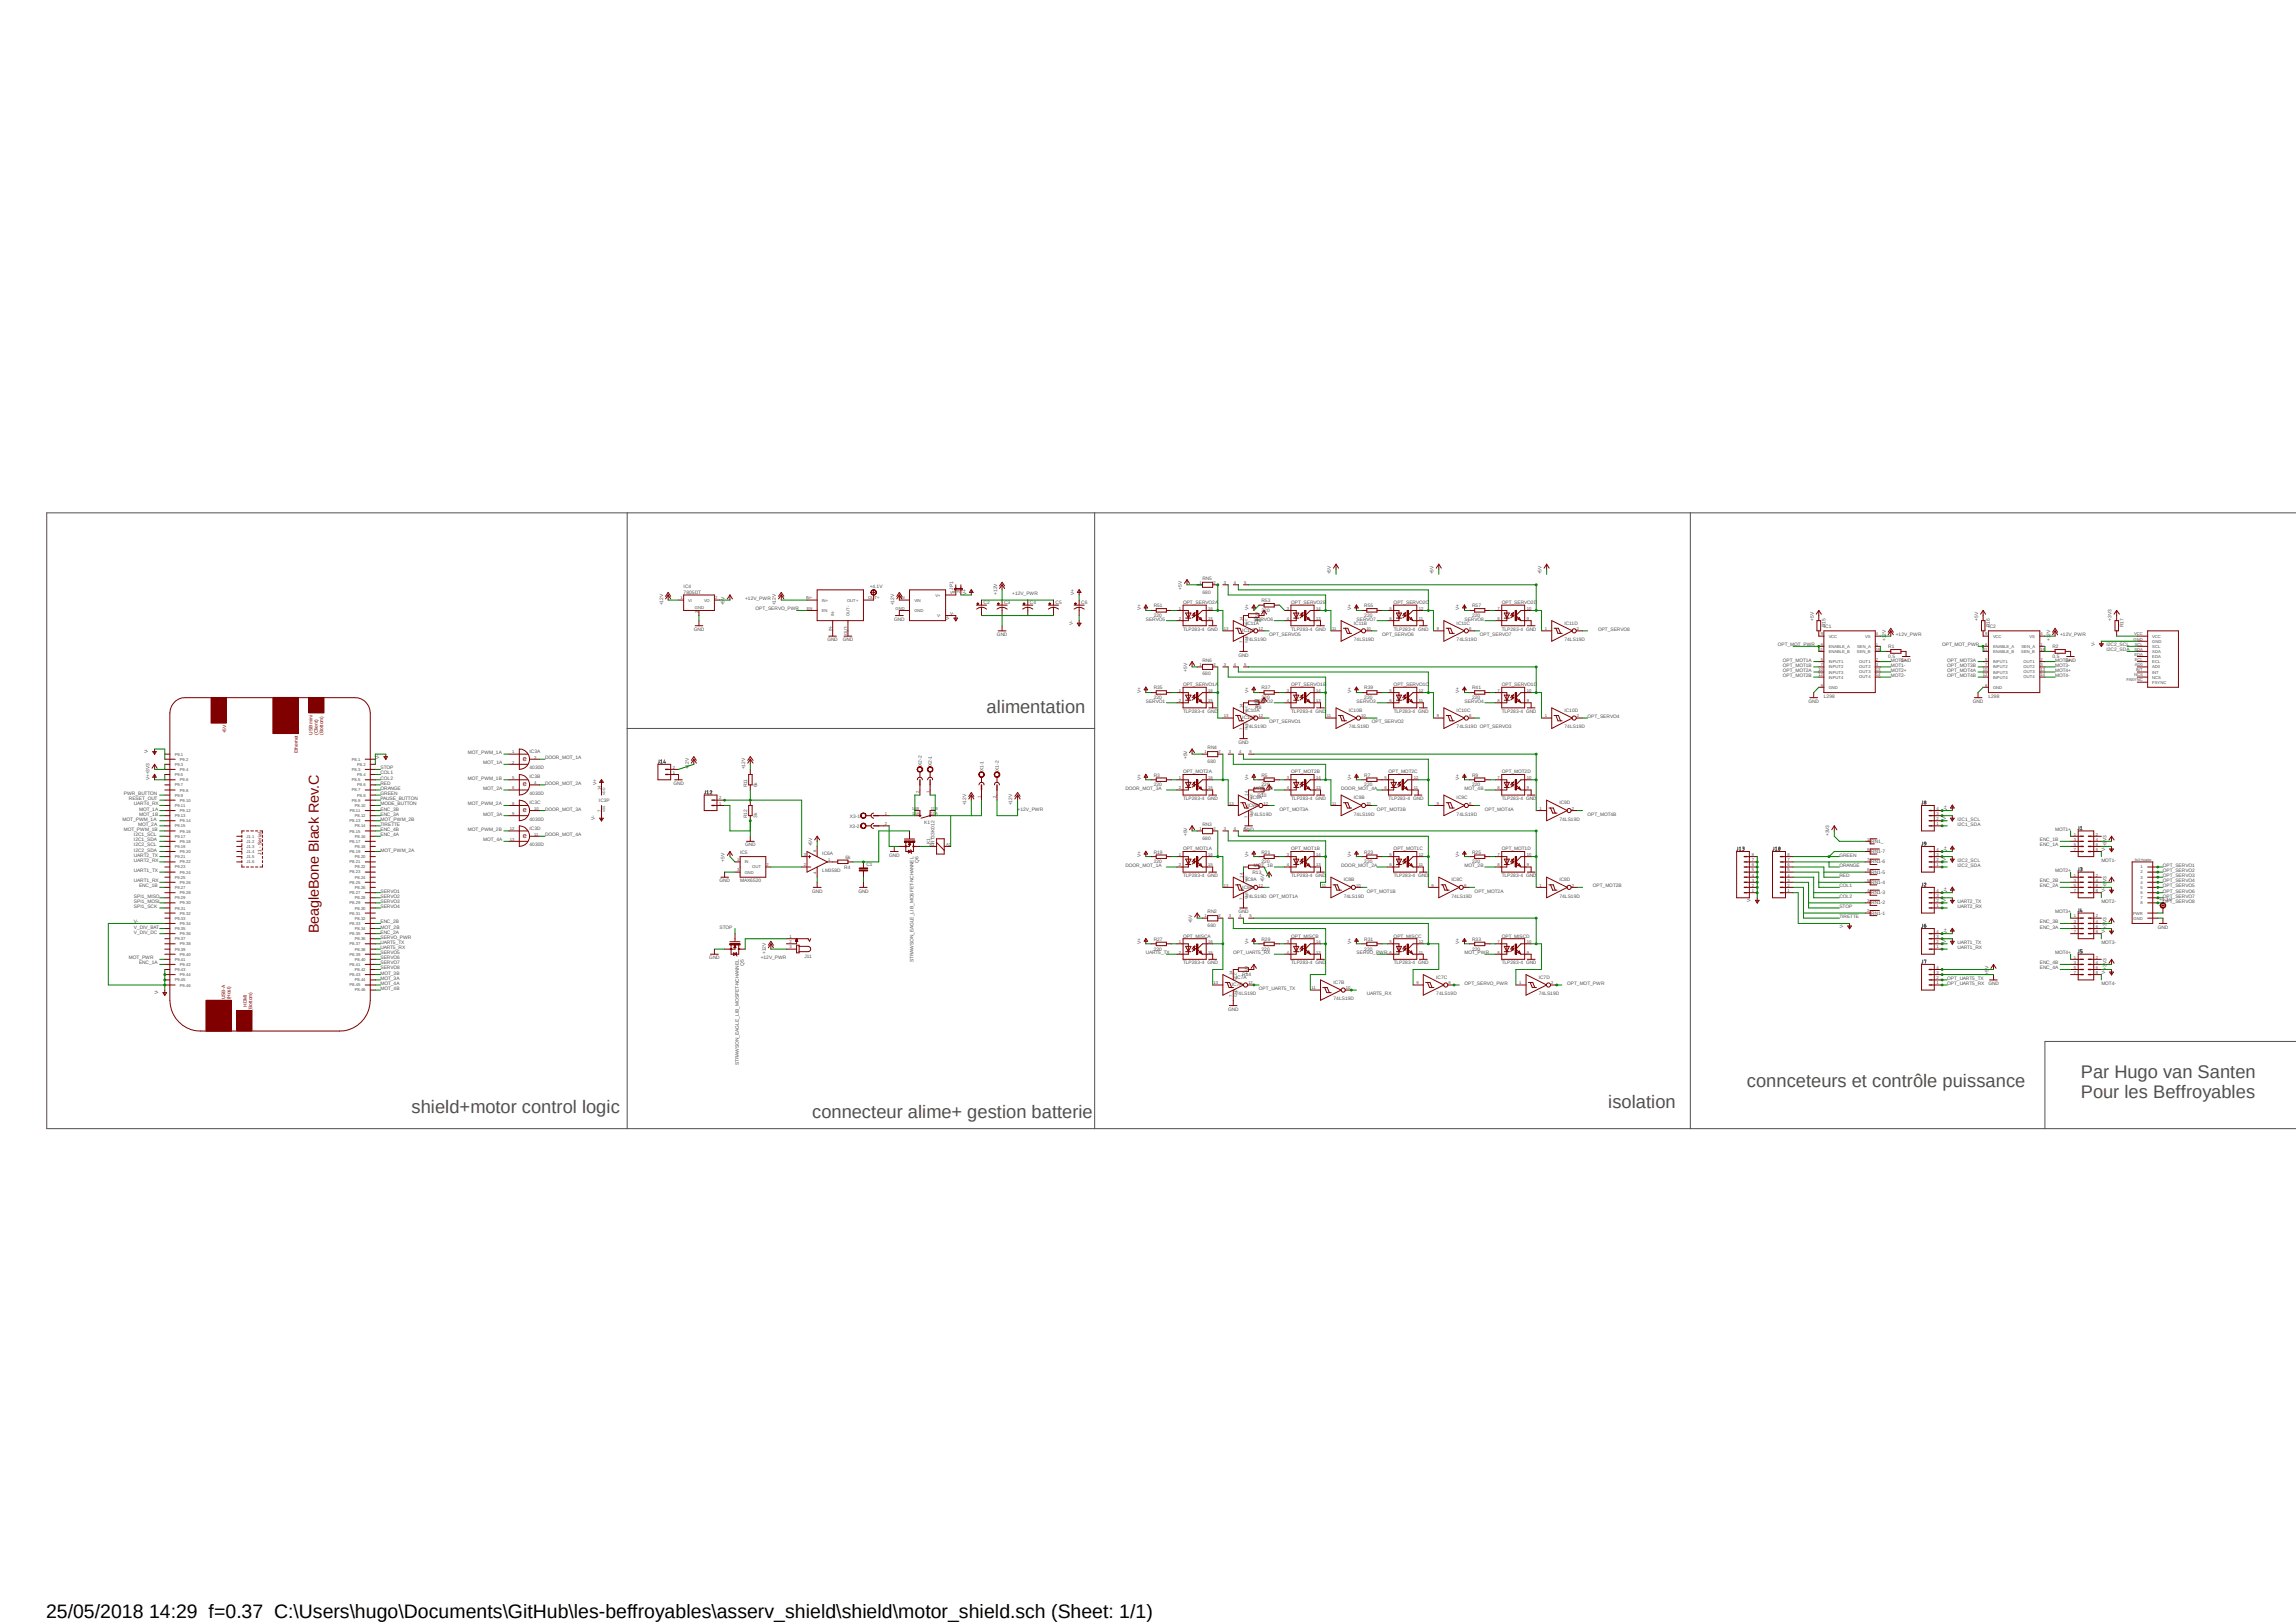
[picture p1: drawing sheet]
<svg xmlns="http://www.w3.org/2000/svg" width="420mm" height="297mm" viewBox="0 0 420 297" stroke-linecap="round" stroke-linejoin="round" font-family="sans-serif">
<defs><g id="words">
<text font-size="3.6" x="8.4" y="296.1">25/05/2018 14:29 f=0.37 C:\Users\hugo\Documents\GitHub\les-beffroyables\asserv_shield\shield\motor_shield.sch (Sheet: 1/1)</text>
<g font-size="3.3" fill="#505050">
<text x="180.5" y="130.5">alimentation</text>
<text x="380.6" y="197.3">Par Hugo van Santen</text>
<text x="75.3" y="203.7">shield+motor control logic</text>
<text x="294.2" y="202.8">isolation</text>
<text x="319.5" y="199">connceteurs et contrôle puissance</text>
<text x="380.6" y="200.9">Pour les Beffroyables</text>
<text x="148.5" y="204.7">connecteur alime+ gestion batterie</text>
</g>
<text font-size="2.6" fill="#800000" x="58.3" y="170.8" transform="rotate(-90 58.3 170.8)">BeagleBone Black Rev.C</text>
<g font-size="1.3" fill="#800000">
<text x="95.6" y="139.2">e</text>
<text x="95.6" y="143.9">e</text>
<text x="95.6" y="148.6">e</text>
<text x="95.6" y="153.3">e</text>
</g>
<g font-size=".9" fill="#505050">
<text x="125.1" y="107.7">IC4</text>
<text x="159.1" y="107.7">+4.1V</text>
<text x="174.4" y="108" transform="rotate(-90 174.4 108)">JP1</text>
<text x="216.2" y="108" transform="rotate(-90 216.2 108)">+5V</text>
<text x="220" y="106.1">RN5</text>
<text x="243.5" y="105.1" transform="rotate(-90 243.5 105.1)">+5V</text>
<text x="262.2" y="105.1" transform="rotate(-90 262.2 105.1)">+5V</text>
<text x="282" y="105.1" transform="rotate(-90 282 105.1)">+5V</text>
<text x="121.3" y="110.8" transform="rotate(-90 121.3 110.8)">+12V</text>
<text x="125.1" y="108.7">7805DT</text>
<text x="132.5" y="110.8" transform="rotate(-90 132.5 110.8)">+5V</text>
<text x="136.3" y="109.8">+12V_PWR</text>
<text x="138.2" y="111.7">OPT_SERVO_PWR</text>
<text x="141.9" y="110.8" transform="rotate(-90 141.9 110.8)">+12V</text>
<text x="163.6" y="113.6">GND</text>
<text x="163.6" y="110.8" transform="rotate(-90 163.6 110.8)">+12V</text>
<text x="173.7" y="113.5" transform="rotate(-90 173.7 113.5)">V-</text>
<text x="176.7" y="108.9" transform="rotate(-90 176.7 108.9)">V+</text>
<text x="179.9" y="110.5">C2</text>
<text x="182.4" y="108.9" transform="rotate(-90 182.4 108.9)">+12V</text>
<text x="183.7" y="110.5">C3</text>
<text x="185.2" y="108.9">+12V_PWR</text>
<text x="188.4" y="110.5">C4</text>
<text x="193.1" y="110.5">C5</text>
<text x="196.5" y="108.9" transform="rotate(-90 196.5 108.9)">V+</text>
<text x="197.8" y="110.5">C6</text>
<text x="208.7" y="111.7" transform="rotate(-90 208.7 111.7)">V+</text>
<text x="209.6" y="113.6">SERVO5</text>
<text x="211" y="112.9">220</text>
<text x="211" y="111.2">R51</text>
<text x="216.4" y="110.5">OPT_SERVO2A</text>
<text x="220" y="108.6">680</text>
<text x="228.4" y="111.7" transform="rotate(-90 228.4 111.7)">V+</text>
<text x="229.4" y="113.6">SERVO6</text>
<text x="229.6" y="113.9">R6</text>
<text x="230.3" y="113.6" transform="rotate(-90 230.3 113.6)">+5V</text>
<text x="230.8" y="112">220</text>
<text x="230.8" y="110.2">R53</text>
<text x="236.2" y="110.5">OPT_SERVO2B</text>
<text x="247.2" y="111.7" transform="rotate(-90 247.2 111.7)">V+</text>
<text x="248.2" y="113.6">SERVO7</text>
<text x="249.6" y="112.9">220</text>
<text x="249.6" y="111.2">R55</text>
<text x="254.9" y="110.5">OPT_SERVO2C</text>
<text x="266.9" y="111.7" transform="rotate(-90 266.9 111.7)">V+</text>
<text x="267.9" y="113.6">SERVO8</text>
<text x="269.3" y="111.2">R57</text>
<text x="269.3" y="112.9">220</text>
<text x="274.7" y="110.5">OPT_SERVO2D</text>
<text x="331.8" y="113.6" transform="rotate(-90 331.8 113.6)">+5V</text>
<text x="361.8" y="113.6" transform="rotate(-90 361.8 113.6)">+5V</text>
<text x="386.3" y="113.6" transform="rotate(-90 386.3 113.6)">+3V3</text>
<text x="126.9" y="115.4">GND</text>
<text x="151.3" y="117.3">GND</text>
<text x="154.2" y="117.3">GND</text>
<text x="182.4" y="116.4">GND</text>
<text x="196.2" y="114.4" transform="rotate(-90 196.2 114.4)">V-</text>
<text x="216.4" y="115.4">TLP283-4 GND</text>
<text x="227.2" y="115.7">IC11P</text>
<text x="227.9" y="117.3">74LS19D</text>
<text x="227.9" y="114.3">IC11A</text>
<text x="232.2" y="116.4">OPT_SERVO5</text>
<text x="236.2" y="115.4">TLP283-4 GND</text>
<text x="247.6" y="117.3">74LS19D</text>
<text x="247.6" y="114.3">IC11B</text>
<text x="252.8" y="116.4">OPT_SERVO6</text>
<text x="254.9" y="115.4">TLP283-4 GND</text>
<text x="266.4" y="114.3">IC11C</text>
<text x="266.4" y="117.3">74LS19D</text>
<text x="270.7" y="116.4">OPT_SERVO7</text>
<text x="274.7" y="115.4">TLP283-4 GND</text>
<text x="286.2" y="114.3">IC11D</text>
<text x="286.2" y="117.3">74LS19D</text>
<text x="292.3" y="115.4">OPT_SERVO8</text>
<text x="325.2" y="118.3">OPT_MOT_PWR</text>
<text x="333.6" y="115">IC1</text>
<text x="333.9" y="114.8" transform="rotate(-90 333.9 114.8)">R15</text>
<text x="344.9" y="117.3" transform="rotate(-90 344.9 117.3)">+12V</text>
<text x="345.4" y="118.7">R1</text>
<text x="346.8" y="116.4">+12V_PWR</text>
<text x="355.3" y="118.3">OPT_MOT_PWR</text>
<text x="363.7" y="115">IC2</text>
<text x="364" y="114.8" transform="rotate(-90 364 114.8)">R16</text>
<text x="375" y="117.3" transform="rotate(-90 375 117.3)">+12V</text>
<text x="375.5" y="118.7">R2</text>
<text x="376.8" y="116.4">+12V_PWR</text>
<text x="383.2" y="118.2" transform="rotate(-90 383.2 118.2)">V-</text>
<text x="385.3" y="118.3">I2C2_SCL</text>
<text x="385.3" y="119.2">I2C2_SDA</text>
<text x="388.5" y="114.8" transform="rotate(-90 388.5 114.8)">R17</text>
<text x="216.4" y="125.6">OPT_SERVO1A</text>
<text x="217.1" y="123" transform="rotate(-90 217.1 123)">+5V</text>
<text x="220" y="123.6">680</text>
<text x="220" y="121.1">RN6</text>
<text x="226.5" y="120.1">GND</text>
<text x="236.2" y="125.6">OPT_SERVO1B</text>
<text x="254.9" y="125.6">OPT_SERVO1C</text>
<text x="274.7" y="125.6">OPT_SERVO1D</text>
<text x="326.1" y="123.9">OPT_MOT2B</text>
<text x="326.1" y="123">OPT_MOT2A</text>
<text x="326.1" y="122">OPT_MOT1B</text>
<text x="326.1" y="121.1">OPT_MOT1A</text>
<text x="345.4" y="120.4">0.5</text>
<text x="345.9" y="121.1">MOT1+</text>
<text x="345.9" y="122">MOT1-</text>
<text x="345.9" y="123">MOT2+</text>
<text x="345.9" y="123.9">MOT2-</text>
<text x="347.7" y="121.1">GND</text>
<text x="356.2" y="121.1">OPT_MOT3A</text>
<text x="356.2" y="122">OPT_MOT3B</text>
<text x="356.2" y="123">OPT_MOT4A</text>
<text x="356.2" y="123.9">OPT_MOT4B</text>
<text x="375.5" y="120.4">0.5</text>
<text x="375.9" y="121.1">MOT3+</text>
<text x="375.9" y="122">MOT3-</text>
<text x="375.9" y="123">MOT4+</text>
<text x="375.9" y="123.9">MOT4-</text>
<text x="377.8" y="121.1">GND</text>
<text x="208.7" y="126.7" transform="rotate(-90 208.7 126.7)">V+</text>
<text x="209.6" y="128.6">SERVO1</text>
<text x="211" y="127.9">220</text>
<text x="211" y="126.2">R35</text>
<text x="216.4" y="130.5">TLP283-4 GND</text>
<text x="227.2" y="131.7">IC10P</text>
<text x="227.9" y="130.3">IC10A</text>
<text x="228.4" y="126.7" transform="rotate(-90 228.4 126.7)">V+</text>
<text x="229.4" y="128.6">SERVO2</text>
<text x="229.6" y="129.8">R8</text>
<text x="230.3" y="129.5" transform="rotate(-90 230.3 129.5)">+5V</text>
<text x="230.8" y="126.2">R37</text>
<text x="230.8" y="127.9">220</text>
<text x="236.2" y="130.5">TLP283-4 GND</text>
<text x="246.7" y="130.3">IC10B</text>
<text x="247.2" y="126.7" transform="rotate(-90 247.2 126.7)">V+</text>
<text x="248.2" y="128.6">SERVO3</text>
<text x="249.6" y="126.2">R39</text>
<text x="249.6" y="127.9">220</text>
<text x="254.9" y="130.5">TLP283-4 GND</text>
<text x="266.4" y="130.3">IC10C</text>
<text x="266.9" y="126.7" transform="rotate(-90 266.9 126.7)">V+</text>
<text x="267.9" y="128.6">SERVO4</text>
<text x="269.3" y="126.2">R41</text>
<text x="269.3" y="127.9">220</text>
<text x="274.7" y="130.5">TLP283-4 GND</text>
<text x="286.2" y="130.3">IC10D</text>
<text x="290.4" y="131.4">OPT_SERVO4</text>
<text x="330.8" y="128.6">GND</text>
<text x="333.6" y="127.7">L298</text>
<text x="360.9" y="128.6">GND</text>
<text x="363.7" y="127.7">L298</text>
<text x="27.1" y="137.9" transform="rotate(-90 27.1 137.9)">V-</text>
<text x="96.9" y="137.8">IC3A</text>
<text x="220.9" y="137.1">RN4</text>
<text x="226.5" y="136.1">GND</text>
<text x="227.9" y="133.3">74LS19D</text>
<text x="232.2" y="132.4">OPT_SERVO1</text>
<text x="246.7" y="133.3">74LS19D</text>
<text x="251" y="132.4">OPT_SERVO2</text>
<text x="266.4" y="133.3">74LS19D OPT_SERVO3</text>
<text x="286.2" y="133.3">74LS19D</text>
<text x="27.3" y="142.7" transform="rotate(-90 27.3 142.7)">V++3V3</text>
<text x="69.3" y="138.8" transform="rotate(-90 69.3 138.8)">V-</text>
<text x="69.6" y="143.6">RED</text>
<text x="69.6" y="141.7">COL1</text>
<text x="69.6" y="142.7">COL2</text>
<text x="69.6" y="140.8">STOP</text>
<text x="85.6" y="138">MOT_PWM_1A</text>
<text x="85.6" y="142.7">MOT_PWM_1B</text>
<text x="88.4" y="139.9">MOT_1A</text>
<text x="96.9" y="140.8">4030D</text>
<text x="96.9" y="142.5">IC3B</text>
<text x="99.7" y="143.6">DOOR_MOT_2A</text>
<text x="99.7" y="138.9">DOOR_MOT_1A</text>
<text x="109.1" y="143.6" transform="rotate(-90 109.1 143.6)">V+</text>
<text x="123.2" y="143.6">GND</text>
<text x="126" y="140.8" transform="rotate(-90 126 140.8)">+12V</text>
<text x="136.3" y="140.8" transform="rotate(-90 136.3 140.8)">+12V</text>
<text x="168.6" y="140.2" transform="rotate(-90 168.6 140.2)">X2-2</text>
<text x="170.5" y="140.3" transform="rotate(-90 170.5 140.3)">X2-1</text>
<text x="179.9" y="141.2" transform="rotate(-90 179.9 141.2)">X1-1</text>
<text x="182.7" y="141.1" transform="rotate(-90 182.7 141.1)">X1-2</text>
<text x="208.7" y="142.7" transform="rotate(-90 208.7 142.7)">V+</text>
<text x="211" y="143.9">220</text>
<text x="211" y="142.2">R3</text>
<text x="216.4" y="141.5">OPT_MOT2A</text>
<text x="217.1" y="138.9" transform="rotate(-90 217.1 138.9)">+5V</text>
<text x="220.9" y="139.6">680</text>
<text x="228.4" y="142.7" transform="rotate(-90 228.4 142.7)">V+</text>
<text x="230.8" y="142.2">R5</text>
<text x="230.8" y="143.9">220</text>
<text x="236.2" y="141.5">OPT_MOT2B</text>
<text x="247.2" y="142.7" transform="rotate(-90 247.2 142.7)">V+</text>
<text x="249.6" y="142.2">R7</text>
<text x="249.6" y="143.9">220</text>
<text x="254" y="141.5">OPT_MOT2C</text>
<text x="266.9" y="142.7" transform="rotate(-90 266.9 142.7)">V+</text>
<text x="269.3" y="142.2">R9</text>
<text x="269.3" y="143.9">220</text>
<text x="274.7" y="141.5">OPT_MOT2D</text>
<text x="22.6" y="145.5">PWR_BUTTON</text>
<text x="23.6" y="146.4">RESET_OUT</text>
<text x="24.5" y="147.4">UART4_RX</text>
<text x="25.4" y="149.3">MOT_1B</text>
<text x="25.4" y="148.3">MOT_1A</text>
<text x="69.6" y="146.4">PAUSE_BUTTON</text>
<text x="69.6" y="147.4">MODE_BUTTON</text>
<text x="69.6" y="148.3">ENC_3B</text>
<text x="69.6" y="149.3">ENC_3A</text>
<text x="69.6" y="145.5">GREEN</text>
<text x="69.6" y="144.6">ORANGE</text>
<text x="85.6" y="147.4">MOT_PWM_2A</text>
<text x="88.4" y="149.3">MOT_3A</text>
<text x="88.4" y="144.6">MOT_2A</text>
<text x="96.9" y="145.5">4030D</text>
<text x="96.9" y="147.2">IC3C</text>
<text x="99.7" y="148.3">DOOR_MOT_3A</text>
<text x="109.6" y="146.7">IC3P</text>
<text x="136.7" y="149.7" transform="rotate(-90 136.7 149.7)">R12</text>
<text x="136.7" y="144.1" transform="rotate(-90 136.7 144.1)">R11</text>
<text x="138.5" y="149.7" transform="rotate(-90 138.5 149.7)">3k</text>
<text x="138.5" y="144.1" transform="rotate(-90 138.5 144.1)">6k</text>
<text x="155.4" y="149.6">X3-1</text>
<text x="176.7" y="147.4" transform="rotate(-90 176.7 147.4)">+12V</text>
<text x="185.2" y="147.4" transform="rotate(-90 185.2 147.4)">+12V</text>
<text x="186.1" y="148.3">+12V_PWR</text>
<text x="205.9" y="144.6">DOOR_MOT_3A</text>
<text x="216.4" y="146.4">TLP283-4 GND</text>
<text x="228.2" y="147.6">IC9P</text>
<text x="228.9" y="149.3">74LS19D</text>
<text x="228.9" y="146.2">IC9A</text>
<text x="229.4" y="144.6">MOT_3B</text>
<text x="230" y="145.8">R10</text>
<text x="231.2" y="145.5" transform="rotate(-90 231.2 145.5)">+5V</text>
<text x="234.1" y="148.3">OPT_MOT3A</text>
<text x="236.2" y="146.4">TLP283-4 GND</text>
<text x="245.3" y="144.6">DOOR_MOT_4A</text>
<text x="247.6" y="146.2">IC9B</text>
<text x="247.7" y="149.3">74LS19D</text>
<text x="251.9" y="148.3">OPT_MOT3B</text>
<text x="254" y="146.4">TLP283-4 GND</text>
<text x="266.4" y="149.3">74LS19D</text>
<text x="266.4" y="146.2">IC9C</text>
<text x="267.9" y="144.6">MOT_4B</text>
<text x="271.6" y="148.3">OPT_MOT4A</text>
<text x="274.7" y="146.4">TLP283-4 GND</text>
<text x="285.2" y="147.2">IC9D</text>
<text x="290.4" y="149.3">OPT_MOT4B</text>
<text x="356.2" y="148.3" transform="rotate(-90 356.2 148.3)">V+</text>
<text x="22.4" y="150.2">MOT_PWM_1A</text>
<text x="22.6" y="152.1">MOT_PWM_1B</text>
<text x="24.5" y="153">I2C1_SCL</text>
<text x="24.5" y="154">I2C1_SDA</text>
<text x="24.5" y="154.9">I2C2_SCL</text>
<text x="24.5" y="155.8">I2C2_SDA</text>
<text x="25.3" y="151.1">MOT_2A</text>
<text x="69.6" y="150.2">MOT_PWM_2B</text>
<text x="69.6" y="155.8">MOT_PWM_2A</text>
<text x="69.6" y="152.1">ENC_4B</text>
<text x="69.6" y="153">ENC_4A</text>
<text x="69.6" y="151.1">TIRETTE</text>
<text x="85.6" y="152.1">MOT_PWM_2B</text>
<text x="88.4" y="154">MOT_4A</text>
<text x="96.9" y="150.2">4030D</text>
<text x="96.9" y="154.9">4030D</text>
<text x="96.9" y="151.8">IC3D</text>
<text x="99.7" y="153">DOOR_MOT_4A</text>
<text x="108.8" y="150.1" transform="rotate(-90 108.8 150.1)">V-</text>
<text x="136.3" y="154.9">GND</text>
<text x="148.5" y="154.9" transform="rotate(-90 148.5 154.9)">+5V</text>
<text x="155.4" y="151.5">X3-2</text>
<text x="169" y="150.9">K1</text>
<text x="170.1" y="154.4" transform="rotate(-90 170.1 154.4)">K1</text>
<text x="170.9" y="154.4" transform="rotate(-90 170.9 154.4)">RT33K012</text>
<text x="216.4" y="155.6">OPT_MOT1A</text>
<text x="217.1" y="153" transform="rotate(-90 217.1 153)">+5V</text>
<text x="220" y="153.7">680</text>
<text x="220" y="151.1">RN3</text>
<text x="227.5" y="152.1">GND</text>
<text x="236.2" y="155.6">OPT_MOT1B</text>
<text x="254.9" y="155.6">OPT_MOT1C</text>
<text x="274.7" y="155.6">OPT_MOT1D</text>
<text x="285.2" y="150.2">74LS19D</text>
<text x="334.6" y="153" transform="rotate(-90 334.6 153)">+3V3</text>
<text x="342.3" y="154.2">RN1_</text>
<text x="355.9" y="150.1" transform="rotate(-90 355.9 150.1)">V-</text>
<text x="356.2" y="155.8" transform="rotate(-90 356.2 155.8)">V+</text>
<text x="358.1" y="150.2">I2C1_SCL</text>
<text x="358.1" y="151.1">I2C1_SDA</text>
<text x="373.1" y="154.9">ENC_1A</text>
<text x="373.1" y="154">ENC_1B</text>
<text x="375.9" y="152.1">MOT1+</text>
<text x="385.1" y="155.7" transform="rotate(-90 385.1 155.7)">V-</text>
<text x="385.3" y="154.9" transform="rotate(-90 385.3 154.9)">+3V3</text>
<text x="24.5" y="156.8">UART2_TX</text>
<text x="24.5" y="159.6">UART1_TX</text>
<text x="24.5" y="157.7">UART2_RX</text>
<text x="24.5" y="161.5">UART1_RX</text>
<text x="131.6" y="161.5">GND</text>
<text x="132.5" y="157.7" transform="rotate(-90 132.5 157.7)">+5V</text>
<text x="135.4" y="161.5">MAX6520</text>
<text x="135.4" y="156.3">IC5</text>
<text x="150.4" y="159.6">LM358D</text>
<text x="150.4" y="156.5">IC6A</text>
<text x="154.4" y="159">R4</text>
<text x="154.6" y="157.2">6k</text>
<text x="158.5" y="158.5">C1</text>
<text x="162.6" y="156.8">GND</text>
<text x="168" y="157.9" transform="rotate(-90 168 157.9)">Q6</text>
<text x="205.9" y="158.7">DOOR_MOT_1A</text>
<text x="208.7" y="156.8" transform="rotate(-90 208.7 156.8)">V+</text>
<text x="211" y="158">220</text>
<text x="211" y="156.2">R19</text>
<text x="216.4" y="160.5">TLP283-4 GND</text>
<text x="227.9" y="161.2">IC8A</text>
<text x="228.4" y="156.8" transform="rotate(-90 228.4 156.8)">V+</text>
<text x="229.1" y="159.9">R13</text>
<text x="229.4" y="158.7">MOT_1B</text>
<text x="230.8" y="156.2">R21</text>
<text x="230.8" y="158">220</text>
<text x="231.2" y="161.5" transform="rotate(-90 231.2 161.5)">+5V</text>
<text x="236.2" y="160.5">TLP283-4 GND</text>
<text x="245.3" y="158.7">DOOR_MOT_2A</text>
<text x="245.8" y="161.2">IC8B</text>
<text x="247.2" y="156.8" transform="rotate(-90 247.2 156.8)">V+</text>
<text x="249.6" y="156.2">R23</text>
<text x="249.6" y="158">220</text>
<text x="254.9" y="160.5">TLP283-4 GND</text>
<text x="265.5" y="161.2">IC8C</text>
<text x="266.9" y="156.8" transform="rotate(-90 266.9 156.8)">V+</text>
<text x="267.9" y="158.7">MOT_2B</text>
<text x="269.3" y="156.2">R25</text>
<text x="269.3" y="158">220</text>
<text x="274.7" y="160.5">TLP283-4 GND</text>
<text x="285.2" y="161.2">IC8D</text>
<text x="336.5" y="156.8">GREEN</text>
<text x="336.5" y="158.7">ORANGE</text>
<text x="336.5" y="160.5">RED</text>
<text x="342.3" y="161.8">RN1-4</text>
<text x="342.3" y="159.9">RN1-5</text>
<text x="342.3" y="158">RN1-6</text>
<text x="342.3" y="156.1">RN1-7</text>
<text x="355.9" y="157.6" transform="rotate(-90 355.9 157.6)">V-</text>
<text x="358.1" y="157.7">I2C2_SCL</text>
<text x="358.1" y="158.7">I2C2_SDA</text>
<text x="373.1" y="161.5">ENC_2B</text>
<text x="375.9" y="159.6">MOT2+</text>
<text x="384.4" y="157.7">MOT1-</text>
<text x="395.6" y="161.5">OPT_SERVO4</text>
<text x="395.6" y="160.5">OPT_SERVO3</text>
<text x="395.6" y="159.6">OPT_SERVO2</text>
<text x="395.6" y="158.7">OPT_SERVO1</text>
<text x="24.5" y="164.3">SPI1_MISO</text>
<text x="24.5" y="165.2">SPI1_MOSI</text>
<text x="24.5" y="166.2">SPI1_SCK</text>
<text x="25.4" y="162.4">ENC_1B</text>
<text x="69.6" y="163.4">SERVO1</text>
<text x="69.6" y="164.3">SERVO2</text>
<text x="69.6" y="165.2">SERVO3</text>
<text x="69.6" y="166.2">SERVO4</text>
<text x="148.5" y="163.4">GND</text>
<text x="157" y="163.4">GND</text>
<text x="220.9" y="167.1">RN2</text>
<text x="226.5" y="167.1">GND</text>
<text x="227.2" y="162.6">IC8P</text>
<text x="227.9" y="164.3">74LS19D OPT_MOT1A</text>
<text x="245.8" y="164.3">74LS19D</text>
<text x="250" y="163.4">OPT_MOT1B</text>
<text x="265.5" y="164.3">74LS19D</text>
<text x="269.7" y="163.4">OPT_MOT2A</text>
<text x="285.2" y="164.3">74LS19D</text>
<text x="291.4" y="162.4">OPT_MOT2B</text>
<text x="320.2" y="165.1" transform="rotate(-90 320.2 165.1)">V-</text>
<text x="336.5" y="162.4">COL1</text>
<text x="336.5" y="164.3">COL2</text>
<text x="336.5" y="166.2">STOP</text>
<text x="342.3" y="167.4">RN1-1</text>
<text x="342.3" y="165.5">RN1-2</text>
<text x="342.3" y="163.6">RN1-3</text>
<text x="355.9" y="165.1" transform="rotate(-90 355.9 165.1)">V-</text>
<text x="356.2" y="163.4" transform="rotate(-90 356.2 163.4)">V+</text>
<text x="358.1" y="165.2">UART2_TX</text>
<text x="358.1" y="166.2">UART2_RX</text>
<text x="373.1" y="162.4">ENC_2A</text>
<text x="375.9" y="167.1">MOT3+</text>
<text x="384.4" y="165.2">MOT2-</text>
<text x="385.1" y="163.2" transform="rotate(-90 385.1 163.2)">V-</text>
<text x="385.3" y="162.4" transform="rotate(-90 385.3 162.4)">+3V3</text>
<text x="395" y="165">+4.1V</text>
<text x="395.6" y="162.4">OPT_SERVO5</text>
<text x="395.6" y="163.4">OPT_SERVO6</text>
<text x="395.6" y="164.3">OPT_SERVO7</text>
<text x="395.6" y="165.2">OPT_SERVO8</text>
<text x="24.5" y="169.9">V_DIV_BAT</text>
<text x="24.5" y="170.9">V_DIV_DC</text>
<text x="24.5" y="169">V-</text>
<text x="69.6" y="172.7">UART5_TX</text>
<text x="69.6" y="173.7">UART5_RX</text>
<text x="69.6" y="171.8">SERVO_PWR</text>
<text x="69.6" y="169.9">MOT_2B</text>
<text x="69.6" y="169">ENC_2B</text>
<text x="69.6" y="170.9">ENC_2A</text>
<text x="131.6" y="169.9">STOP</text>
<text x="208.7" y="172.7" transform="rotate(-90 208.7 172.7)">V+</text>
<text x="211" y="173.9">220</text>
<text x="211" y="172.2">R27</text>
<text x="216.4" y="171.6">OPT_MISCA</text>
<text x="218.1" y="169" transform="rotate(-90 218.1 169)">+5V</text>
<text x="220.9" y="169.6">680</text>
<text x="228.4" y="172.7" transform="rotate(-90 228.4 172.7)">V+</text>
<text x="230.8" y="172.2">R29</text>
<text x="230.8" y="173.9">220</text>
<text x="236.2" y="171.6">OPT_MISCB</text>
<text x="247.2" y="172.7" transform="rotate(-90 247.2 172.7)">V+</text>
<text x="249.6" y="172.2">R31</text>
<text x="249.6" y="173.9">220</text>
<text x="254.9" y="171.6">OPT_MISCC</text>
<text x="266.9" y="172.7" transform="rotate(-90 266.9 172.7)">V+</text>
<text x="269.3" y="172.2">R33</text>
<text x="269.3" y="173.9">220</text>
<text x="274.7" y="171.6">OPT_MISCD</text>
<text x="336.5" y="168.1">TIRETTE</text>
<text x="337.1" y="169.8" transform="rotate(-90 337.1 169.8)">V-</text>
<text x="355.9" y="172.6" transform="rotate(-90 355.9 172.6)">V-</text>
<text x="356.2" y="170.9" transform="rotate(-90 356.2 170.9)">V+</text>
<text x="358.1" y="172.7">UART1_TX</text>
<text x="358.1" y="173.7">UART1_RX</text>
<text x="373.1" y="169">ENC_3B</text>
<text x="373.1" y="169.9">ENC_3A</text>
<text x="384.4" y="172.7">MOT3-</text>
<text x="385.1" y="170.7" transform="rotate(-90 385.1 170.7)">V-</text>
<text x="385.3" y="169.9" transform="rotate(-90 385.3 169.9)">+3V3</text>
<text x="394.7" y="169.9">GND</text>
<text x="23.6" y="175.6">MOT_PWR</text>
<text x="25.4" y="176.5">ENC_1A</text>
<text x="69.6" y="174.6">SERVO5</text>
<text x="69.6" y="175.6">SERVO6</text>
<text x="69.6" y="176.5">SERVO7</text>
<text x="69.6" y="177.4">SERVO8</text>
<text x="69.6" y="178.4">MOT_3B</text>
<text x="69.6" y="179.3">MOT_3A</text>
<text x="129.8" y="175.6">GND</text>
<text x="136.1" y="176.7" transform="rotate(-90 136.1 176.7)">Q5</text>
<text x="139.1" y="175.6">+12V_PWR</text>
<text x="140.1" y="174.6" transform="rotate(-90 140.1 174.6)">+12V</text>
<text x="147.2" y="175.3">J11</text>
<text x="167.1" y="176.1" transform="rotate(-90 167.1 176.1)">STRAWSON_EAGLE_LIB_MOSFET-NCHANNEL</text>
<text x="209.6" y="174.6">UART5_TX</text>
<text x="216.4" y="176.5">TLP283-4 GND</text>
<text x="225.6" y="174.6">OPT_UART5_RX</text>
<text x="226.1" y="179.1">IC7A</text>
<text x="227.2" y="178.6">R14</text>
<text x="228.4" y="178.4" transform="rotate(-90 228.4 178.4)">+5V</text>
<text x="236.2" y="176.5">TLP283-4 GND</text>
<text x="248.2" y="174.6">SERVO_PWR</text>
<text x="254.9" y="176.5">TLP283-4 GND</text>
<text x="262.7" y="179.1">IC7C</text>
<text x="267.9" y="174.6">MOT_PWR</text>
<text x="274.7" y="176.5">TLP283-4 GND</text>
<text x="281.5" y="179.1">IC7D</text>
<text x="356.2" y="179.3">OPT_UART5_TX</text>
<text x="363.7" y="178.4" transform="rotate(-90 363.7 178.4)">+5V</text>
<text x="373.1" y="176.5">ENC_4B</text>
<text x="373.1" y="177.4">ENC_4A</text>
<text x="375.9" y="174.6">MOT4+</text>
<text x="385.1" y="178.2" transform="rotate(-90 385.1 178.2)">V-</text>
<text x="385.3" y="177.4" transform="rotate(-90 385.3 177.4)">+3V3</text>
<text x="29" y="182" transform="rotate(-90 29 182)">V-</text>
<text x="69.6" y="180.3">MOT_4A</text>
<text x="69.6" y="181.2">MOT_4B</text>
<text x="224.7" y="185">GND</text>
<text x="225.3" y="180.5">IC7P</text>
<text x="226.1" y="182.1">74LS19D</text>
<text x="230.3" y="181.2">OPT_UART5_TX</text>
<text x="243.9" y="183">74LS19D</text>
<text x="243.9" y="180">IC7B</text>
<text x="250" y="182.1">UART5_RX</text>
<text x="262.7" y="182.1">74LS19D</text>
<text x="267.9" y="180.3">OPT_SERVO_PWR</text>
<text x="281.5" y="182.1">74LS19D</text>
<text x="286.7" y="180.3">OPT_MOT_PWR</text>
<text x="356.2" y="180.3">OPT_UART5_RX</text>
<text x="363.7" y="180.3">GND</text>
<text x="384.4" y="180.3">MOT4-</text>
<text x="135.1" y="194.9" transform="rotate(-90 135.1 194.9)">STRAWSON_EAGLE_LIB_MOSFET-NCHANNEL</text>
</g>
<g font-size=".9" fill="#800000">
<text x="41.4" y="134.2" transform="rotate(-90 41.4 134.2)">+5V</text>
<text x="54.5" y="137.9" transform="rotate(-90 54.5 137.9)">Ethernet</text>
<text x="57.2" y="134.5" transform="rotate(-90 57.2 134.5)">USB mini</text>
<text x="58.1" y="134.5" transform="rotate(-90 58.1 134.5)">(Client)</text>
<text x="59.1" y="134.5" transform="rotate(-90 59.1 134.5)">(Bottom)</text>
<text x="47.8" y="156.4" transform="rotate(-90 47.8 156.4)">J1 - Serial</text>
<text x="41.2" y="182.9" transform="rotate(-90 41.2 182.9)">USB-A</text>
<text x="42.2" y="182.9" transform="rotate(-90 42.2 182.9)">(Host)</text>
<text x="45.1" y="184.2" transform="rotate(-90 45.1 184.2)">HDMI</text>
<text x="46.1" y="185" transform="rotate(-90 46.1 185)">(Bottom)</text>
</g>
<g font-size=".8" fill="#505050">
<text x="219.4" y="106.9">1</text>
<text x="222" y="106.9">2</text>
<text x="223.9" y="106.9">3</text>
<text x="225.7" y="106.9">4</text>
<text x="227.6" y="106.9">5</text>
<text x="124.5" y="109.7">1</text>
<text x="125.9" y="110.1">VI</text>
<text x="127.1" y="111.4">GND</text>
<text x="127.7" y="112.3" transform="rotate(-90 127.7 112.3)">3</text>
<text x="128.8" y="110.1">VO</text>
<text x="130.8" y="109.7">2</text>
<text x="147.4" y="109.7">IN+</text>
<text x="147.6" y="111.6">EN</text>
<text x="150.3" y="110.1">IN+</text>
<text x="150.3" y="112">EN</text>
<text x="152.6" y="112.7" transform="rotate(-90 152.6 112.7)">IN-</text>
<text x="154.9" y="110.1">OUT+</text>
<text x="155.4" y="112.7" transform="rotate(-90 155.4 112.7)">OUT-</text>
<text x="158.8" y="109.7">OUT+</text>
<text x="163.8" y="111.6">GND</text>
<text x="164.3" y="109.7">VIN</text>
<text x="167.3" y="110.1">VIN</text>
<text x="167.3" y="112">GND</text>
<text x="171.2" y="109.2">V+</text>
<text x="171.4" y="112.9">V-</text>
<text x="173.8" y="108.8">V+</text>
<text x="173.8" y="112.5">V-</text>
<text x="174.7" y="108.5" transform="rotate(-90 174.7 108.5)">1</text>
<text x="175.6" y="108.5" transform="rotate(-90 175.6 108.5)">2</text>
<text x="215.6" y="111.6">1</text>
<text x="215.6" y="113.5">2</text>
<text x="221" y="111.6">16</text>
<text x="221" y="113.5">15</text>
<text x="227.3" y="113.7" transform="rotate(-90 227.3 113.7)">14</text>
<text x="235.4" y="111.6">3</text>
<text x="235.4" y="113.5">4</text>
<text x="240.7" y="111.6">14</text>
<text x="240.8" y="113.5">13</text>
<text x="254.2" y="111.6">5</text>
<text x="254.2" y="113.5">6</text>
<text x="259.5" y="111.6">12</text>
<text x="259.5" y="113.5">11</text>
<text x="273.9" y="111.6">7</text>
<text x="273.9" y="113.5">8</text>
<text x="279.3" y="111.6">10</text>
<text x="279.3" y="113.5">9</text>
<text x="152.1" y="115.4" transform="rotate(-90 152.1 115.4)">IN-</text>
<text x="155" y="116.3" transform="rotate(-90 155 116.3)">OUT-</text>
<text x="223.9" y="115.3">13</text>
<text x="227.3" y="117.7" transform="rotate(-90 227.3 117.7)">7</text>
<text x="230.2" y="115.3">12</text>
<text x="243.7" y="115.3">11</text>
<text x="249.9" y="115.3">10</text>
<text x="262.8" y="115.3">9</text>
<text x="268.7" y="115.3">8</text>
<text x="282.6" y="115.3">1</text>
<text x="288.5" y="115.3">2</text>
<text x="332.7" y="119.1">11</text>
<text x="333.1" y="116.2">9</text>
<text x="333.1" y="118.2">6</text>
<text x="334.5" y="119.5">ENABLE_B</text>
<text x="334.5" y="116.7">VCC</text>
<text x="334.5" y="118.6">ENABLE_A</text>
<text x="339.7" y="119.5">SEN_B</text>
<text x="339.7" y="118.5">SEN_A</text>
<text x="341.2" y="116.7">VS</text>
<text x="343.2" y="119.1">15</text>
<text x="343.2" y="116.2">4</text>
<text x="343.2" y="118.2">1</text>
<text x="362.8" y="119.1">11</text>
<text x="363.1" y="116.2">9</text>
<text x="363.1" y="118.2">6</text>
<text x="364.6" y="119.5">ENABLE_B</text>
<text x="364.6" y="116.7">VCC</text>
<text x="364.6" y="118.6">ENABLE_A</text>
<text x="369.7" y="119.5">SEN_B</text>
<text x="369.8" y="118.5">SEN_A</text>
<text x="371.3" y="116.7">VS</text>
<text x="373.3" y="119.1">15</text>
<text x="373.3" y="116.2">4</text>
<text x="373.3" y="118.2">1</text>
<text x="390.3" y="117.2">GND</text>
<text x="390.4" y="116.2">VCC</text>
<text x="390.4" y="119.1">SDA</text>
<text x="390.5" y="118.2">SCL</text>
<text x="393.7" y="119.5">SDA</text>
<text x="393.7" y="118.6">SCL</text>
<text x="393.7" y="117.6">GND</text>
<text x="393.7" y="116.7">VCC</text>
<text x="219.4" y="121.9">1</text>
<text x="222" y="121.9">2</text>
<text x="223.9" y="121.9">3</text>
<text x="225.7" y="121.9">4</text>
<text x="227.6" y="121.9">5</text>
<text x="332.7" y="123.8">12</text>
<text x="332.7" y="122.9">10</text>
<text x="333.1" y="125.6">8</text>
<text x="333.1" y="121.9">7</text>
<text x="333.1" y="120.9">5</text>
<text x="334.5" y="124.2">INPUT4</text>
<text x="334.5" y="123.3">INPUT3</text>
<text x="334.5" y="122.3">INPUT2</text>
<text x="334.5" y="121.4">INPUT1</text>
<text x="340.1" y="124.2">OUT4</text>
<text x="340.1" y="123.2">OUT3</text>
<text x="340.1" y="122.3">OUT2</text>
<text x="340.1" y="121.4">OUT1</text>
<text x="343.2" y="123.8">14</text>
<text x="343.2" y="122.9">13</text>
<text x="343.2" y="121.9">3</text>
<text x="343.2" y="120.9">2</text>
<text x="362.7" y="123.8">12</text>
<text x="362.7" y="122.9">10</text>
<text x="363.1" y="125.6">8</text>
<text x="363.1" y="121.9">7</text>
<text x="363.1" y="120.9">5</text>
<text x="364.6" y="124.2">INPUT4</text>
<text x="364.6" y="123.3">INPUT3</text>
<text x="364.6" y="122.3">INPUT2</text>
<text x="364.6" y="121.4">INPUT1</text>
<text x="370.2" y="124.2">OUT4</text>
<text x="370.2" y="123.2">OUT3</text>
<text x="370.2" y="122.3">OUT2</text>
<text x="370.2" y="121.4">OUT1</text>
<text x="373.3" y="123.8">14</text>
<text x="373.3" y="122.9">13</text>
<text x="373.3" y="121.9">3</text>
<text x="373.3" y="120.9">2</text>
<text x="389" y="124.7">FASYNC</text>
<text x="390.4" y="123.8">NCS</text>
<text x="390.4" y="120">EDA</text>
<text x="390.5" y="120.9">ECL</text>
<text x="390.5" y="121.9">AD0</text>
<text x="390.7" y="122.9">INT</text>
<text x="393.7" y="125.1">FSYNC</text>
<text x="393.7" y="124.2">NCS</text>
<text x="393.7" y="123.3">INT</text>
<text x="393.7" y="122.3">AD0</text>
<text x="393.7" y="121.4">ECL</text>
<text x="393.7" y="120.4">EDA</text>
<text x="215.6" y="126.6">1</text>
<text x="215.6" y="128.5">2</text>
<text x="221" y="126.6">16</text>
<text x="221" y="128.5">15</text>
<text x="223.9" y="131.3">13</text>
<text x="227.3" y="129.6" transform="rotate(-90 227.3 129.6)">14</text>
<text x="230.2" y="131.3">12</text>
<text x="235.4" y="126.6">3</text>
<text x="235.4" y="128.5">4</text>
<text x="240.7" y="126.6">14</text>
<text x="240.8" y="128.5">13</text>
<text x="242.7" y="131.3">11</text>
<text x="249" y="131.3">10</text>
<text x="254.2" y="126.6">5</text>
<text x="254.2" y="128.5">6</text>
<text x="259.5" y="126.6">12</text>
<text x="259.5" y="128.5">11</text>
<text x="262.8" y="131.3">9</text>
<text x="268.7" y="131.3">8</text>
<text x="273.9" y="126.6">7</text>
<text x="273.9" y="128.5">8</text>
<text x="279.3" y="126.6">10</text>
<text x="279.3" y="128.5">9</text>
<text x="282.6" y="131.3">1</text>
<text x="288.5" y="131.3">2</text>
<text x="334.5" y="126.1">GND</text>
<text x="364.6" y="126.1">GND</text>
<text x="93.7" y="137.9">1</text>
<text x="220.3" y="137.9">1</text>
<text x="222.9" y="137.9">2</text>
<text x="224.8" y="137.9">3</text>
<text x="226.7" y="137.9">4</text>
<text x="227.3" y="133.6" transform="rotate(-90 227.3 133.6)">7</text>
<text x="228.6" y="137.9">5</text>
<text x="32" y="138.3">P9.1</text>
<text x="32" y="140.2">P9.3</text>
<text x="32" y="142">P9.5</text>
<text x="32" y="143.9">P9.7</text>
<text x="32.9" y="139.2">P9.2</text>
<text x="32.9" y="141.1">P9.4</text>
<text x="32.9" y="143">P9.6</text>
<text x="64.3" y="139.2">P8.1</text>
<text x="64.3" y="141.1">P8.3</text>
<text x="64.3" y="143">P8.5</text>
<text x="65.3" y="140.1">P8.2</text>
<text x="65.3" y="142">P8.4</text>
<text x="65.3" y="143.9">P8.6</text>
<text x="93.7" y="139.7">2</text>
<text x="93.7" y="142.6">5</text>
<text x="97.7" y="138.8">3</text>
<text x="97.7" y="143.5">4</text>
<text x="123.1" y="141.6">1</text>
<text x="123.1" y="140.7">2</text>
<text x="215.6" y="142.6">1</text>
<text x="221" y="142.6">16</text>
<text x="235.4" y="142.6">3</text>
<text x="240.7" y="142.6">14</text>
<text x="253.2" y="142.6">5</text>
<text x="258.6" y="142.6">12</text>
<text x="273.9" y="142.6">7</text>
<text x="279.3" y="142.6">10</text>
<text x="32" y="145.8">P9.9</text>
<text x="32" y="147.7">P9.11</text>
<text x="32" y="149.6">P9.13</text>
<text x="32.9" y="144.9">P9.8</text>
<text x="32.9" y="146.7">P9.10</text>
<text x="32.9" y="148.6">P9.12</text>
<text x="64" y="148.6">P8.11</text>
<text x="64.3" y="144.8">P8.7</text>
<text x="64.3" y="146.7">P8.9</text>
<text x="64.9" y="147.7">P8.10</text>
<text x="64.9" y="149.5">P8.12</text>
<text x="65.3" y="145.8">P8.8</text>
<text x="93.7" y="144.4">6</text>
<text x="93.7" y="147.2">8</text>
<text x="93.7" y="149.1">9</text>
<text x="97.7" y="148.2">10</text>
<text x="109.9" y="148.7" transform="rotate(-90 109.9 148.7)">7</text>
<text x="109.9" y="144.7" transform="rotate(-90 109.9 144.7)">14</text>
<text x="131.5" y="147.2">1</text>
<text x="131.5" y="146.3">2</text>
<text x="161.8" y="149.1">1</text>
<text x="166.8" y="148.2">14B</text>
<text x="166.8" y="149.1">14A</text>
<text x="168.1" y="145.1" transform="rotate(-90 168.1 145.1)">2</text>
<text x="170" y="145.1" transform="rotate(-90 170 145.1)">1</text>
<text x="170.3" y="149.1">11A</text>
<text x="170.3" y="148.2">11B</text>
<text x="179.4" y="146" transform="rotate(-90 179.4 146)">1</text>
<text x="182.2" y="146" transform="rotate(-90 182.2 146)">2</text>
<text x="215.6" y="144.4">2</text>
<text x="221" y="144.4">15</text>
<text x="224.8" y="147.2">13</text>
<text x="228.3" y="149.6" transform="rotate(-90 228.3 149.6)">7</text>
<text x="228.3" y="145.6" transform="rotate(-90 228.3 145.6)">14</text>
<text x="231.1" y="147.2">12</text>
<text x="235.4" y="144.4">4</text>
<text x="240.8" y="144.4">13</text>
<text x="243.7" y="147.2">11</text>
<text x="249.9" y="147.2">10</text>
<text x="253.2" y="144.4">6</text>
<text x="258.6" y="144.4">11</text>
<text x="262.8" y="147.2">9</text>
<text x="268.7" y="147.2">8</text>
<text x="273.9" y="144.4">8</text>
<text x="279.3" y="144.4">9</text>
<text x="281.6" y="148.2">1</text>
<text x="287.5" y="148.2">2</text>
<text x="354.2" y="149.1">3</text>
<text x="354.2" y="148.2">4</text>
<text x="32" y="151.4">P9.15</text>
<text x="32" y="153.3">P9.17</text>
<text x="32" y="155.2">P9.19</text>
<text x="32.9" y="150.5">P9.14</text>
<text x="32.9" y="152.4">P9.16</text>
<text x="32.9" y="154.2">P9.18</text>
<text x="45.1" y="153.3">J1.1</text>
<text x="45.1" y="154.2">J1.2</text>
<text x="45.1" y="155.2">J1.3</text>
<text x="63.9" y="150.5">P8.13</text>
<text x="63.9" y="152.4">P8.15</text>
<text x="63.9" y="154.2">P8.17</text>
<text x="64.9" y="151.4">P8.14</text>
<text x="64.9" y="153.3">P8.16</text>
<text x="64.9" y="155.2">P8.18</text>
<text x="93.3" y="151.9">12</text>
<text x="93.3" y="153.8">13</text>
<text x="97.7" y="152.9">11</text>
<text x="149.4" y="155.9" transform="rotate(-90 149.4 155.9)">8</text>
<text x="161.8" y="151">2</text>
<text x="170.1" y="154.8">A1</text>
<text x="173.1" y="154.8">A2</text>
<text x="219.4" y="151.9">1</text>
<text x="222" y="151.9">2</text>
<text x="223.9" y="151.9">3</text>
<text x="225.7" y="151.9">4</text>
<text x="227.6" y="151.9">5</text>
<text x="341.5" y="153.8">1</text>
<text x="341.5" y="155.7">8</text>
<text x="354.2" y="151">1</text>
<text x="354.2" y="150.1">2</text>
<text x="354.2" y="155.7">4</text>
<text x="379.3" y="152.9">1</text>
<text x="379.3" y="153.8">3</text>
<text x="379.3" y="154.8">5</text>
<text x="379.3" y="155.7">7</text>
<text x="383.4" y="152.9">2</text>
<text x="383.4" y="153.8">4</text>
<text x="383.4" y="154.8">6</text>
<text x="383.4" y="155.7">8</text>
<text x="32" y="157.1">P9.21</text>
<text x="32" y="158.9">P9.23</text>
<text x="32" y="160.8">P9.25</text>
<text x="32.9" y="156.1">P9.20</text>
<text x="32.9" y="158">P9.22</text>
<text x="32.9" y="159.9">P9.24</text>
<text x="32.9" y="161.8">P9.26</text>
<text x="45.1" y="156.1">J1.4</text>
<text x="45.1" y="157.1">J1.5</text>
<text x="45.1" y="158">J1.6</text>
<text x="63.9" y="156.1">P8.19</text>
<text x="63.9" y="158">P8.21</text>
<text x="63.9" y="159.9">P8.23</text>
<text x="63.9" y="161.8">P8.25</text>
<text x="64.9" y="157.1">P8.20</text>
<text x="64.9" y="158.9">P8.22</text>
<text x="64.9" y="160.8">P8.24</text>
<text x="134.8" y="157.6">1</text>
<text x="134.8" y="159.5">3</text>
<text x="136.2" y="158">IN</text>
<text x="136.2" y="159.9">GND</text>
<text x="137.6" y="158.9">OUT</text>
<text x="140.2" y="158.5">2</text>
<text x="147" y="158.5">2</text>
<text x="147" y="156.6">3</text>
<text x="149.4" y="159.9" transform="rotate(-90 149.4 159.9)">4</text>
<text x="151.5" y="157.6">1</text>
<text x="215.6" y="156.6">1</text>
<text x="215.6" y="158.5">2</text>
<text x="221" y="156.6">16</text>
<text x="221" y="158.5">15</text>
<text x="227.3" y="160.6" transform="rotate(-90 227.3 160.6)">14</text>
<text x="235.4" y="156.6">3</text>
<text x="235.4" y="158.5">4</text>
<text x="240.7" y="156.6">14</text>
<text x="240.8" y="158.5">13</text>
<text x="254.2" y="156.6">5</text>
<text x="254.2" y="158.5">6</text>
<text x="259.5" y="156.6">12</text>
<text x="259.5" y="158.5">11</text>
<text x="273.9" y="156.6">7</text>
<text x="273.9" y="158.5">8</text>
<text x="279.3" y="156.6">10</text>
<text x="279.3" y="158.5">9</text>
<text x="320.4" y="161.3">3</text>
<text x="320.4" y="160.4">4</text>
<text x="320.4" y="159.5">5</text>
<text x="320.4" y="158.5">6</text>
<text x="320.4" y="157.6">7</text>
<text x="320.4" y="156.6">8</text>
<text x="327" y="161.3">3</text>
<text x="327" y="160.4">4</text>
<text x="327" y="159.5">5</text>
<text x="327" y="158.5">6</text>
<text x="327" y="157.6">7</text>
<text x="327" y="156.6">8</text>
<text x="341.5" y="161.3">5</text>
<text x="341.5" y="159.5">6</text>
<text x="341.5" y="157.6">7</text>
<text x="354.2" y="158.5">1</text>
<text x="354.2" y="157.6">2</text>
<text x="354.2" y="156.6">3</text>
<text x="379.3" y="160.4">1</text>
<text x="379.3" y="161.3">3</text>
<text x="383.4" y="160.4">2</text>
<text x="383.4" y="161.3">4</text>
<text x="391.5" y="158.9">1</text>
<text x="391.5" y="159.9">2</text>
<text x="391.5" y="160.8">3</text>
<text x="391.5" y="161.8">4</text>
<text x="32" y="162.7">P9.27</text>
<text x="32" y="164.5">P9.29</text>
<text x="32" y="166.5">P9.31</text>
<text x="32.9" y="163.6">P9.28</text>
<text x="32.9" y="165.5">P9.30</text>
<text x="32.9" y="167.4">P9.32</text>
<text x="63.9" y="163.6">P8.27</text>
<text x="63.9" y="165.5">P8.29</text>
<text x="63.9" y="167.4">P8.31</text>
<text x="64.9" y="162.7">P8.26</text>
<text x="64.9" y="164.5">P8.28</text>
<text x="64.9" y="166.5">P8.30</text>
<text x="220.3" y="167.9">1</text>
<text x="222.9" y="167.9">2</text>
<text x="223.9" y="162.3">13</text>
<text x="224.8" y="167.9">3</text>
<text x="226.7" y="167.9">4</text>
<text x="227.3" y="164.6" transform="rotate(-90 227.3 164.6)">7</text>
<text x="228.6" y="167.9">5</text>
<text x="230.2" y="162.3">12</text>
<text x="241.8" y="162.3">11</text>
<text x="248.1" y="162.3">10</text>
<text x="261.9" y="162.3">9</text>
<text x="267.8" y="162.3">8</text>
<text x="281.6" y="162.3">1</text>
<text x="287.5" y="162.3">2</text>
<text x="320.4" y="163.2">1</text>
<text x="320.4" y="162.3">2</text>
<text x="327" y="163.2">1</text>
<text x="327" y="162.3">2</text>
<text x="341.5" y="167">2</text>
<text x="341.5" y="165.1">3</text>
<text x="341.5" y="163.2">4</text>
<text x="354.2" y="166">1</text>
<text x="354.2" y="165.1">2</text>
<text x="354.2" y="164.2">3</text>
<text x="354.2" y="163.2">4</text>
<text x="379.3" y="162.3">5</text>
<text x="379.3" y="163.2">7</text>
<text x="379.3" y="167.9">1</text>
<text x="383.4" y="162.3">6</text>
<text x="383.4" y="163.2">8</text>
<text x="383.4" y="167.9">2</text>
<text x="390.2" y="167.4">PWR</text>
<text x="391.5" y="162.7">5</text>
<text x="391.5" y="163.6">6</text>
<text x="391.5" y="164.5">7</text>
<text x="391.5" y="165.5">8</text>
<text x="32" y="168.3">P9.33</text>
<text x="32" y="170.2">P9.35</text>
<text x="32" y="172.1">P9.37</text>
<text x="32" y="173.9">P9.39</text>
<text x="32.9" y="169.2">P9.34</text>
<text x="32.9" y="171.2">P9.36</text>
<text x="32.9" y="173">P9.38</text>
<text x="63.9" y="169.2">P8.33</text>
<text x="63.9" y="171.1">P8.35</text>
<text x="63.9" y="173">P8.37</text>
<text x="64.9" y="168.3">P8.32</text>
<text x="64.9" y="170.2">P8.34</text>
<text x="64.9" y="172.1">P8.36</text>
<text x="64.9" y="173.9">P8.38</text>
<text x="144.4" y="173.6">3</text>
<text x="144.4" y="172.6">2</text>
<text x="144.4" y="171.7">1</text>
<text x="215.6" y="172.6">1</text>
<text x="221" y="172.6">16</text>
<text x="235.4" y="172.6">3</text>
<text x="240.7" y="172.6">14</text>
<text x="254.2" y="172.6">5</text>
<text x="259.5" y="172.6">12</text>
<text x="273.9" y="172.6">7</text>
<text x="279.3" y="172.6">10</text>
<text x="354.2" y="173.6">1</text>
<text x="354.2" y="172.6">2</text>
<text x="354.2" y="171.7">3</text>
<text x="354.2" y="170.7">4</text>
<text x="379.3" y="168.9">3</text>
<text x="379.3" y="169.8">5</text>
<text x="379.3" y="170.7">7</text>
<text x="383.4" y="168.9">4</text>
<text x="383.4" y="169.8">6</text>
<text x="383.4" y="170.7">8</text>
<text x="390.3" y="168.3">GND</text>
<text x="32" y="175.9">P9.41</text>
<text x="32" y="177.7">P9.43</text>
<text x="32" y="179.6">P9.45</text>
<text x="32.9" y="174.9">P9.40</text>
<text x="32.9" y="176.8">P9.42</text>
<text x="32.9" y="178.6">P9.44</text>
<text x="63.9" y="174.9">P8.39</text>
<text x="63.9" y="176.8">P8.41</text>
<text x="63.9" y="178.6">P8.43</text>
<text x="64.9" y="175.8">P8.40</text>
<text x="64.9" y="177.7">P8.42</text>
<text x="64.9" y="179.6">P8.44</text>
<text x="215.6" y="174.5">2</text>
<text x="221" y="174.5">15</text>
<text x="225.5" y="178.4" transform="rotate(-90 225.5 178.4)">14</text>
<text x="235.4" y="174.5">4</text>
<text x="240.8" y="174.5">13</text>
<text x="254.2" y="174.5">6</text>
<text x="259.5" y="174.5">11</text>
<text x="273.9" y="174.5">8</text>
<text x="279.3" y="174.5">9</text>
<text x="354.2" y="179.2">2</text>
<text x="354.2" y="178.2">3</text>
<text x="354.2" y="177.3">4</text>
<text x="379.3" y="175.4">1</text>
<text x="379.3" y="176.4">3</text>
<text x="379.3" y="177.3">5</text>
<text x="379.3" y="178.2">7</text>
<text x="383.4" y="175.4">2</text>
<text x="383.4" y="176.4">4</text>
<text x="383.4" y="177.3">6</text>
<text x="383.4" y="178.2">8</text>
<text x="32.9" y="180.6">P9.46</text>
<text x="63.9" y="180.5">P8.45</text>
<text x="64.9" y="181.4">P8.46</text>
<text x="222" y="180.1">13</text>
<text x="225.5" y="182.5" transform="rotate(-90 225.5 182.5)">7</text>
<text x="228.3" y="180.1">12</text>
<text x="239.9" y="181.1">11</text>
<text x="246.2" y="181.1">10</text>
<text x="259.1" y="180.1">9</text>
<text x="265" y="180.1">8</text>
<text x="277.9" y="180.1">1</text>
<text x="283.8" y="180.1">2</text>
<text x="354.2" y="180.1">1</text>
</g>
<g font-size=".6" fill="#505050">
<text x="228.2" y="117.6" transform="rotate(-90 228.2 117.6)">GND</text>
<text x="228.2" y="114.5" transform="rotate(-90 228.2 114.5)">VCC</text>
<text x="228.2" y="130.5" transform="rotate(-90 228.2 130.5)">VCC</text>
<text x="228.2" y="133.6" transform="rotate(-90 228.2 133.6)">GND</text>
<text x="110.7" y="148.6" transform="rotate(-90 110.7 148.6)">VSS</text>
<text x="110.7" y="145.5" transform="rotate(-90 110.7 145.5)">VDD</text>
<text x="229.1" y="149.6" transform="rotate(-90 229.1 149.6)">GND</text>
<text x="229.1" y="146.4" transform="rotate(-90 229.1 146.4)">VCC</text>
<text x="228.2" y="161.5" transform="rotate(-90 228.2 161.5)">VCC</text>
<text x="390.5" y="157.5">8x3 Header</text>
<text x="228.2" y="164.5" transform="rotate(-90 228.2 164.5)">GND</text>
<text x="226.3" y="179.3" transform="rotate(-90 226.3 179.3)">VCC</text>
<text x="226.3" y="182.4" transform="rotate(-90 226.3 182.4)">GND</text>
</g>
</g></defs>
<path d="M8.5 93.8l411.5 112.8M420 93.8l-411.5 112.8" fill="none" stroke="#fff" stroke-width=".18"/>
<g fill="none" stroke="#505050" stroke-width=".18">
<path d="M114.7 93.9v112.6M200.2 93.9v112.6M309.2 93.9v112.6M420 93.9h-411.4v112.6h411.4M114.7 133.3h85.5M120.6 139.1v.5l-.2 .1M120.8 139.7h.4M120.8 139.2l.2-.1v.6M121.5 139.1l-.1 .4h.4M121.7 139.4v.3M129 144.7v.5l-.2 .1M129.3 145.3h.3"/>
<path d="M129.3 144.8l.2-.1v.6M129.9 144.8l.2-.1 .1 .2-.3 .4h.3M317.9 155v.5l-.2 .1M318.2 155.6h.3M318.2 155.2l.1-.2v.6M318.7 155l.4 .1-.1 .2h-.2M318.9 155.3l.2 .2-.4 .1M324.5 155v.5l-.2 .1M324.7 155.6h.4M324.7 155.2l.2-.2v.6M325.4 155l.2 .1-.1 .5-.1-.1zM325.6 155.2l-.3 .3"/>
<path d="M351.7 146.6v.5l-.2 .1M351.7 154.1v.5l-.2 .1M352 154.3l.3 .1M352 154.3l.1-.2h.2v.3M352 154.3h.1M352.1 146.6l.2 .1-.1 .1-.2-.1zM352.3 154.4l-.3 .3M380.3 151.3v.5h-.2M380.3 158.8v.5l-.2 .1M380.5 158.8l.4 .1-.3 .1M380.5 151.8h.4M380.5 151.4l.2-.1v.5"/>
<path d="M380.7 159l.2 .3-.4 .1M351.7 161.6v.5l-.2 .1M351.7 169.1v.5l-.2 .1M351.7 175.7v.5l-.2 .1M352 161.7l.2-.1 .1 .1-.3 .5h.3M352 169.4h.3v.1M352 169.4l.1 .3 .2-.2M352 175.7h.3l-.1 .6M352.3 169.1l-.3 .1v.2M352.3 169.5h.1M380.3 166.3v.5l-.2 .1M380.3 173.8v.5l-.2 .1"/>
<path d="M380.7 166.3l-.2 .5h.4M380.8 166.6v.3M380.9 173.8h-.4v.3h.4l-.1 .3h-.3M420 190.6h-45.9v15.9"/>
<circle cx="352.1" cy="147" r=".17"/>
</g>
<g fill="none" stroke="#800000" stroke-width=".18">
<path d="M30.1 138.9h1.9M30.1 139.9h1M30.1 138h1M66.8 138.9h1.9M67.7 139.9h1M30.1 140.8h1.9M30.1 141.7h1M30.1 142.7h1.9M30.1 143.6h1M30.1 144.6h1.9M30.1 145.5h1M30.1 146.4h1.9"/>
<path d="M30.1 147.4h1M30.1 148.3h1.9M30.1 149.3h1M30.1 150.2h1.9M30.1 151.1h1M30.1 152.1h1.9M30.1 153h1M30.1 154h1.9M30.1 154.9h1M30.1 155.8h1.9M30.1 156.8h1M30.1 157.7h1.9"/>
<path d="M30.1 158.7h1M30.1 159.6h1.9M43.3 153h.9M43.3 154h.9M43.3 154.9h.9M43.3 155.8h.9M43.3 156.8h.9M43.3 157.7h.9M66.8 140.8h1.9M66.8 142.7h1.9M66.8 144.6h1.9M66.8 146.4h1.9"/>
<path d="M66.8 148.3h1.9M66.8 150.2h1.9M66.8 152.1h1.9M66.8 154h1.9M66.8 155.8h1.9M66.8 157.7h1.9M66.8 159.6h1.9M67.7 141.7h1M67.7 143.6h1M67.7 145.5h1M67.7 147.4h1M67.7 149.3h1"/>
<path d="M67.7 151.1h1M67.7 153h1M67.7 154.9h1M67.7 156.8h1M67.7 158.7h1M30.1 160.5h1M30.1 161.5h1.9M30.1 162.4h1M30.1 163.4h1.9M30.1 164.3h1M30.1 165.2h1.9M30.1 166.2h1"/>
<path d="M30.1 167.1h1.9M30.1 168h1M30.1 169h1.9M30.1 169.9h1M30.1 170.9h1.9M30.1 171.8h1M30.1 172.7h1.9M30.1 173.7h1M30.1 174.6h1.9M30.1 175.6h1M30.1 176.5h1.9M30.1 177.4h1"/>
<path d="M30.1 178.4h1.9M30.1 179.3h1M66.8 161.5h1.9M66.8 163.4h1.9M66.8 165.2h1.9M66.8 167.1h1.9M66.8 169h1.9M66.8 170.9h1.9M66.8 172.7h1.9M66.8 174.6h1.9M66.8 176.5h1.9M66.8 178.4h1.9"/>
<path d="M67.7 160.5h1M67.7 162.4h1M67.7 164.3h1M67.7 166.2h1M67.7 168h1M67.7 169.9h1M67.7 171.8h1M67.7 173.7h1M67.7 175.6h1M67.7 177.4h1M67.7 179.3h1M30.1 180.3h1.9"/>
<path d="M66.8 180.3h1.9M67.7 181.2h1"/>
</g>
<path d="M49.9 127.6h4.7v6.6h-4.7z" fill-rule="evenodd" fill="#800000"/>
<path d="M49.9 127.6h4.7v6.6h-4.7z" fill="none" stroke="#800000" stroke-width=".18"/>
<path d="M37.7 183h4.6v5.7h-4.6z" fill-rule="evenodd" fill="#800000"/>
<path d="M37.7 183h4.6v5.7h-4.6z" fill="none" stroke="#800000" stroke-width=".18"/>
<path d="M43.3 185h2.8v3.7h-2.8z" fill-rule="evenodd" fill="#800000"/>
<path d="M43.3 185h2.8v3.7h-2.8z" fill="none" stroke="#800000" stroke-width=".18"/>
<path d="M56.5 127.7h2.8v2.8h-2.8z" fill-rule="evenodd" fill="#800000"/>
<path d="M32.1 128.3l1.2-.6h.6h31a2.77 2.77 0 0 1 2.8 2.8v52.5a5.6 5.6 0 0 1-5.6 5.7h-25.4a5.6 5.6 0 0 1-5.6-5.7v-52.5a2.95 2.95 0 0 1 1-2.2zM56.5 127.7h2.8v2.8h-2.8z" fill="none" stroke="#800000" stroke-width=".18"/>
<path d="M38.6 127.7h2.8v4.6h-2.8z" fill-rule="evenodd" fill="#800000"/>
<g fill="none" stroke="#800000" stroke-width=".18">
<path d="M163.8 112.6h1.4M164 109.1l.5-.7 .5 .7M164.5 108.9v.9h1.9M164.5 108.9l.5 .7M164.5 108.9l-.5 .7M166.4 107.9h6.6v5.7h-6.6zM166.4 111.7h-1.9v.9M173 108.9h1.8M173 112.6h1.8v1M174.5 113.1h.7l-.4 .5zM177.7 107.9l.3 .5h-.7zM177.7 107.9v1"/>
<path d="M209.6 110.7v1M209.6 110.7l.3 .6h-.6zM210.6 111.7h.9M211.5 111.4h1.9v.6h-1.9zM213.4 111.7h.9M216.2 111.7h1.2v1.9h-1.2M216.4 110.7h4.2v3.8h-4.2zM216.9 113.1h.9M216.9 112.2h.9l-.4 .9zM217.1 106.1l.5 .7M217.1 106.1l-.4 .7M217.1 106.1v.9"/>
<path d="M218.3 112.3l.3-.2-.2 .3zM218.3 112.7l.4-.1-.2 .3zM218.6 112.1l-.5 .5M218.7 112.6l-.6 .5M219.4 113.3l.3-.3 .1 .5zM219.8 113.5l1.1 .1M220.9 111.7h-.9l-1 .9 .8 .9M221.1 114.5h1.4M221.8 113.6v.9M229.4 110.7v1M229.4 110.7l.3 .6h-.7zM230.3 110.7h.9"/>
<path d="M231.2 110.4h1.9v.7h-1.9zM233.1 110.7h1M240.8 114.5h1.5M241.6 113.6v.9M244.4 103.3l.5 .7M244.4 103.3l-.5 .7M244.4 103.3v.9M248.1 110.7v1M248.1 110.7l.4 .6h-.7zM249.1 111.7h.9M250 111.4h1.9v.6h-1.9zM251.9 111.7h.9"/>
<path d="M259.6 114.5h1.5M260.3 113.6v.9M263.2 103.3l.5 .7M263.2 103.3l-.5 .7M263.2 103.3v.9M267.9 110.7v1M267.9 110.7l.3 .6h-.7zM268.8 111.7h.9M269.7 111.4h1.9v.6h-1.9zM271.6 111.7h1M279.4 114.5h1.4M280.1 113.6v.9"/>
<path d="M282.9 103.3l.5 .7M282.9 103.3l-.5 .7M282.9 103.3v.9M332.7 119.2h.9M332.7 116.4h.9M332.7 118.3h.9M333.6 115.4h9.4v11.3h-9.4zM343 119.2h1M343 116.4h1M343 118.3h1M344.9 119.2h1M345.4 115.7l.5-.7 .4 .7"/>
<path d="M345.9 115.4l.4 .8M345.9 115.4l-.5 .8M345.9 115.4v1M345.9 118.9h1.8v.6h-1.8zM347.7 119.2h1v.9M362.8 119.2h.9M362.8 116.4h.9M362.8 118.3h.9M363.7 115.4h9.4v11.3h-9.4zM373.1 119.2h1M373.1 116.4h1M373.1 118.3h1"/>
<path d="M375 119.2h.9M375.5 115.7l.4-.7 .5 .7M375.9 115.4l.5 .8M375.9 115.4l-.4 .8M375.9 115.4v1M375.9 118.9h1.9v.6h-1.9zM377.8 119.2h1v.9M27.9 137.5h.7l-.3 .5zM28.3 139.9l.4 .7M28.3 139.9l-.5 .7M28.3 137.1v.9M28.3 139.9v.9"/>
<path d="M38.6 127.7h2.8v4.6h-2.8zM70.2 138.5h.7l-.3 .5zM70.6 138v.9M209.6 125.8v.9M209.6 125.7l.3 .5h-.6zM210.6 126.7h.9M211.5 126.4h1.9v.6h-1.9zM213.4 126.7h.9M218.1 137.1l.4 .7M218.1 137.1l-.5 .7M218.1 121.1v.9M218.1 137.1v.9"/>
<path d="M218.1 121.1l.4 .7M218.1 121.1l-.5 .7M221.1 129.5h1.4M221.8 128.6v.9M229.4 125.8v.9M229.4 125.7l.3 .5h-.7zM230.3 126.7h.9M231.2 126.4h1.9v.6h-1.9zM233.1 126.7h1M240.8 129.5h1.5M241.6 128.6v.9M248.1 125.8v.9"/>
<path d="M248.1 125.7l.4 .5h-.7zM249.1 126.7h.9M250 126.4h1.9v.6h-1.9zM251.9 126.7h.9M259.6 129.5h1.5M260.3 128.6v.9M267.9 125.8v.9M267.9 125.7l.3 .5h-.7zM268.8 126.7h.9M269.7 126.4h1.9v.6h-1.9zM271.6 126.7h1M279.4 129.5h1.4"/>
<path d="M280.1 128.6v.9M331 127.7h1.5M331.8 126.7v1M332.7 123.9h.9M332.7 123h.9M332.7 125.8h.9M332.7 122h.9M332.7 121.1h.9M343 123.9h1M343 123h1M343 122h1M343 121.1h1"/>
<path d="M348 120.1h1.4M361.1 127.7h1.4M361.8 126.7v1M362.8 123.9h.9M362.8 123h.9M362.8 125.8h.9M362.8 122h.9M362.8 121.1h.9M373.1 123.9h1M373.1 123h1M373.1 122h1M373.1 121.1h1"/>
<path d="M378 120.1h1.4M28.3 141.7v1M28.3 141.7l.3 .5h-.7zM44.2 152.9v.3M44.2 153.6v.4M44.2 154.4v.4M44.2 155.2v.4M44.2 156v.3M44.2 156.7v.4M44.2 157.5v.4M44.2 158.2v.5h.5M44.7 152.1h-.5v.4"/>
<path d="M45.1 158.7h.4M45.1 152.1h.4M45.9 158.7h.5M45.9 152.1h.5M46.7 158.7h.5M46.7 152.1h.5M47.5 152.1h.5v.4M48 158.2v.5h-.5M48 152.9v.3M48 153.6v.4M48 154.4v.4M48 155.2v.4"/>
<path d="M48 156v.3M48 156.7v.4M48 157.5v.4M162.9 155.8h1.4M163.6 154.9v.9M209.6 141.7l.3 .5h-.6zM209.6 141.7v1M209.6 155.8v1M209.6 155.8l.3 .5h-.6zM210.6 156.8h.9M210.6 142.7h.9M211.5 142.4h1.9v.6h-1.9z"/>
<path d="M211.5 156.5h1.9v.6h-1.9zM213.4 156.8h.9M213.4 142.7h.9M218.1 151.1v1M218.1 151.1l.4 .7M218.1 151.1l-.5 .7M221.1 159.6h1.4M221.1 145.5h1.4M221.8 144.6v.9M221.8 158.7v.9M229.4 141.7l.3 .5h-.7zM229.4 141.7v1"/>
<path d="M229.4 155.8v1M229.4 155.8l.3 .5h-.7zM230.3 156.8h.9M230.3 142.7h.9M231.2 142.4h1.9v.6h-1.9zM231.2 156.5h1.9v.6h-1.9zM233.1 156.8h1M233.1 142.7h1M240.8 159.6h1.5M240.8 145.5h1.5M241.6 144.6v.9M241.6 158.7v.9"/>
<path d="M248.1 141.7l.4 .5h-.7zM248.1 141.7v1M248.1 155.8v1M248.1 155.8l.4 .5h-.7zM249.1 156.8h.9M249.1 142.7h.9M250 142.4h1.9v.6h-1.9zM250 156.5h1.9v.6h-1.9zM251.9 156.8h.9M251.9 142.7h.9M258.7 145.5h1.4M259.4 144.6v.9"/>
<path d="M259.6 159.6h1.5M260.3 158.7v.9M267.9 141.7l.3 .5h-.7zM267.9 141.7v1M267.9 155.8v1M267.9 155.8l.3 .5h-.7zM268.8 156.8h.9M268.8 142.7h.9M269.7 142.4h1.9v.6h-1.9zM269.7 156.5h1.9v.6h-1.9zM271.6 156.8h1M271.6 142.7h1"/>
<path d="M279.4 159.6h1.4M279.4 145.5h1.4M280.1 144.6v.9M280.1 158.7v.9M378.8 153h1.8M378.8 154h1.8M378.8 154.9h1.8M378.8 155.8h1.8M380.2 152.1h2.8v4.7h-2.8zM380.2 159.6h2.8v4.7h-2.8zM382.5 153h1.9M382.5 154h1.9"/>
<path d="M382.5 154.9h1.9M382.5 155.8h1.9M385.9 155.4h.7l-.4 .5zM386.2 153l.5 .7M386.2 153l-.4 .7M386.2 153v1M386.2 154.9v.9M390 157.7h3.8v11.3h-3.8zM392.9 158.7h1.8M392.9 159.6h1.8M378.8 160.5h1.8M378.8 161.5h1.8"/>
<path d="M378.8 162.4h1.8M378.8 163.4h1.8M378.8 168h1.8M378.8 169h1.8M378.8 169.9h1.8M378.8 170.9h1.8M378.8 175.6h1.8M378.8 176.5h1.8M378.8 177.4h1.8M378.8 178.4h1.8M380.2 167.1h2.8v4.7h-2.8zM380.2 174.6h2.8v4.7h-2.8z"/>
<path d="M382.5 160.5h1.9M382.5 161.5h1.9M382.5 162.4h1.9M382.5 163.4h1.9M382.5 168h1.9M382.5 169h1.9M382.5 169.9h1.9M382.5 170.9h1.9M382.5 175.6h1.9M382.5 176.5h1.9M382.5 177.4h1.9M382.5 178.4h1.9"/>
<path d="M385.9 162.9h.7l-.4 .5zM385.9 170.4h.7l-.4 .5zM385.9 177.9h.7l-.4 .5zM386.2 160.5v1M386.2 162.4v1M386.2 168v1M386.2 169.9v1M386.2 175.6v.9M386.2 177.4v1M386.2 160.5l.5 .7M386.2 160.5l-.4 .7M386.2 168l.5 .7"/>
<path d="M386.2 168l-.4 .7M386.2 175.6l.5 .7M386.2 175.6l-.4 .7M392.9 164.3h1.8M392.9 160.5h1.8M392.9 161.5h1.8M392.9 162.4h1.8M392.9 163.4h1.8M392.9 167.1h1.8M392.9 168h1.8M392.9 165.2h1.8M395 169h1.4"/>
<path d="M395.6 168v1M29.8 181.7h.7l-.4 .5zM30.1 181.2v.9"/>
</g>
<g fill="none" stroke="#800000" stroke-width=".25">
<path d="M380.6 154.9h.5M380.6 154h.5M380.6 153h.5M380.6 155.8h.5M382 154.9h.5M382 154h.5M382 153h.5M382 155.8h.5M380.6 162.4h.5M380.6 161.5h.5M380.6 160.5h.5M380.6 163.4h.5"/>
<path d="M380.6 169.9h.5M380.6 169h.5M380.6 168h.5M380.6 170.9h.5M380.6 177.4h.5M380.6 176.5h.5M380.6 175.6h.5M380.6 178.4h.5M382 162.4h.5M382 161.5h.5M382 160.5h.5M382 163.4h.5"/>
<path d="M382 169.9h.5M382 169h.5M382 168h.5M382 170.9h.5M382 177.4h.5M382 176.5h.5M382 175.6h.5M382 178.4h.5"/>
</g>
<path d="M218.9 111.7h.2v1.9h-.2z" fill-rule="evenodd" fill="#800000"/>
<g fill="none" stroke="#800000" stroke-width=".18">
<path d="M215.3 111.7h.9M215.3 113.6h.9M218.9 111.7h.2v1.9h-.2zM220.9 111.7h.9M220.9 113.6h.9M235.9 111.7h1.2v1.9h-1.2M236.1 110.7h4.3v3.8h-4.3zM236.6 112.2h1l-.5 .9zM236.6 113.1h1M238 112.3l.3-.2-.1 .3zM238 112.7l.4-.1-.2 .3zM238.3 112.1l-.5 .5"/>
<path d="M238.4 112.6l-.6 .5M239.1 113.3l.3-.3 .2 .5zM240.6 111.7h-.9l-.9 .9 .9 1h.9"/>
</g>
<path d="M238.6 111.7h.3v1.9h-.3z" fill-rule="evenodd" fill="#800000"/>
<g fill="none" stroke="#800000" stroke-width=".18">
<path d="M235 111.7h.9M235 113.6h.9M238.6 111.7h.3v1.9h-.3zM240.6 111.7h1M240.6 113.6h1M254.7 111.7h1.2v1.9h-1.2M254.9 110.7h4.3v3.8h-4.3zM255.4 112.2h1l-.5 .9zM255.4 113.1h1M256.8 112.3l.3-.2-.1 .3zM256.8 112.7l.4-.1-.2 .3zM257.1 112.1l-.5 .5"/>
<path d="M257.2 112.6l-.6 .5M257.9 113.3l.3-.3 .2 .5zM258.4 113.5l1 .1M259.4 111.7h-.9l-1 .9 .9 .9"/>
</g>
<path d="M257.4 111.7h.2v1.9h-.2z" fill-rule="evenodd" fill="#800000"/>
<g fill="none" stroke="#800000" stroke-width=".18">
<path d="M253.8 111.7h.9M253.8 113.6h.9M257.4 111.7h.2v1.9h-.2zM259.4 111.7h.9M259.4 113.6h.9M274.4 111.7h1.2v1.9h-1.2M274.7 110.7h4.2v3.8h-4.2zM275.2 112.2h.9l-.5 .9zM275.2 113.1h.9M276.5 112.3l.4-.2-.2 .3zM276.6 112.7l.3-.1-.2 .3zM276.9 112.1l-.6 .5"/>
<path d="M276.9 112.6l-.5 .5M277.6 113.3l.3-.3 .2 .5zM279.1 111.7h-.9l-.9 .9 .9 1h.9"/>
</g>
<path d="M277.2 111.7h.2v1.9h-.2z" fill-rule="evenodd" fill="#800000"/>
<g fill="none" stroke="#800000" stroke-width=".18">
<path d="M273.5 111.7h.9M273.5 113.6h.9M277.2 111.7h.2v1.9h-.2zM279.1 111.7h1M279.1 113.6h1M216.2 126.7h1.2v1.9h-1.2M216.4 125.8h4.2v3.7h-4.2zM216.9 127.2h.9l-.4 .9zM216.9 128.1h.9M218.3 127.3l.3-.1-.2 .3zM218.3 127.7l.4-.1-.2 .3zM218.6 127.2l-.5 .5"/>
<path d="M218.7 127.6l-.6 .5M219.4 128.3l.3-.2 .1 .4zM219.8 128.5l1.1 .1M220.9 126.7h-.9l-1 1 .8 .8"/>
</g>
<path d="M218.9 126.7h.2v1.9h-.2z" fill-rule="evenodd" fill="#800000"/>
<g fill="none" stroke="#800000" stroke-width=".18">
<path d="M215.3 126.7h.9M215.3 128.6h.9M218.9 126.7h.2v1.9h-.2zM220.9 126.7h.9M220.9 128.6h.9M235.9 126.7h1.2v1.9h-1.2M236.1 125.8h4.3v3.7h-4.3zM236.6 127.2h1l-.5 .9zM236.6 128.1h1M238 127.3l.3-.1-.1 .3zM238 127.7l.4-.1-.2 .3zM238.3 127.2l-.5 .5"/>
<path d="M238.4 127.6l-.6 .5M239.1 128.3l.3-.2 .2 .4zM240.6 126.7h-.9l-.9 1 .9 .9h.9"/>
</g>
<path d="M238.6 126.7h.3v1.9h-.3z" fill-rule="evenodd" fill="#800000"/>
<g fill="none" stroke="#800000" stroke-width=".18">
<path d="M235 126.7h.9M235 128.6h.9M238.6 126.7h.3v1.9h-.3zM240.6 126.7h1M240.6 128.6h1M254.7 126.7h1.2v1.9h-1.2M254.9 125.8h4.3v3.7h-4.3zM255.4 127.2h1l-.5 .9zM255.4 128.1h1M256.8 127.3l.3-.1-.1 .3zM256.8 127.7l.4-.1-.2 .3zM257.1 127.2l-.5 .5"/>
<path d="M257.2 127.6l-.6 .5M257.9 128.3l.3-.2 .2 .4zM258.4 128.5l1 .1M259.4 126.7h-.9l-1 1 .9 .8"/>
</g>
<path d="M257.4 126.7h.2v1.9h-.2z" fill-rule="evenodd" fill="#800000"/>
<g fill="none" stroke="#800000" stroke-width=".18">
<path d="M253.8 126.7h.9M253.8 128.6h.9M257.4 126.7h.2v1.9h-.2zM259.4 126.7h.9M259.4 128.6h.9M274.4 126.7h1.2v1.9h-1.2M274.7 125.8h4.2v3.7h-4.2zM275.2 127.2h.9l-.5 .9zM275.2 128.1h.9M276.5 127.3l.4-.1-.2 .3zM276.6 127.7l.3-.1-.2 .3zM276.9 127.2l-.6 .5"/>
<path d="M276.9 127.6l-.5 .5M277.6 128.3l.3-.2 .2 .4zM278.1 128.5l1 .1M279.1 126.7h-.9l-.9 1 .8 .8"/>
</g>
<path d="M277.2 126.7h.2v1.9h-.2z" fill-rule="evenodd" fill="#800000"/>
<g fill="none" stroke="#800000" stroke-width=".18">
<path d="M273.5 126.7h.9M273.5 128.6h.9M277.2 126.7h.2v1.9h-.2zM279.1 126.7h1M279.1 128.6h1M216.2 142.7h1.2v1.9h-1.2M216.4 141.7h4.2v3.8h-4.2zM216.9 143.2h.9l-.4 .9zM216.9 144.1h.9M218.3 143.3l.3-.2-.2 .3zM218.3 143.7l.4-.1-.2 .2zM218.6 143.1l-.5 .5"/>
<path d="M218.7 143.6l-.6 .5M219.4 144.3l.3-.3 .1 .5zM219.8 144.5l1.1 .1M220.9 142.7h-.9l-1 .9 .8 .9"/>
</g>
<path d="M218.9 142.7h.2v1.9h-.2z" fill-rule="evenodd" fill="#800000"/>
<g fill="none" stroke="#800000" stroke-width=".18">
<path d="M215.3 142.7h.9M215.3 144.6h.9M218.9 142.7h.2v1.9h-.2zM220.9 142.7h.9M220.9 144.6h.9M235.9 142.7h1.2v1.9h-1.2M236.1 141.7h4.3v3.8h-4.3zM236.6 143.2h1l-.5 .9zM236.6 144.1h1M238 143.3l.3-.2-.1 .3zM238 143.7l.4-.1-.2 .2zM238.3 143.1l-.5 .5"/>
<path d="M238.4 143.6l-.6 .5M239.1 144.3l.3-.3 .2 .5zM240.6 142.7h-.9l-.9 .9 .9 1h.9"/>
</g>
<path d="M238.6 142.7h.3v1.9h-.3z" fill-rule="evenodd" fill="#800000"/>
<g fill="none" stroke="#800000" stroke-width=".18">
<path d="M235 142.7h.9M235 144.6h.9M238.6 142.7h.3v1.9h-.3zM240.6 142.7h1M240.6 144.6h1M253.8 142.7h1.1v1.9h-1.1M254 141.7h4.2v3.8h-4.2zM254.5 143.2h.9l-.5 .9zM254.5 144.1h.9M255.8 143.3l.4-.2-.2 .3zM255.9 143.7l.3-.1-.1 .2zM256.2 143.1l-.5 .5"/>
<path d="M256.2 143.6l-.5 .5M257 144.3l.3-.3 .1 .5zM258.5 142.7h-1l-.9 .9 .9 1h1"/>
</g>
<path d="M256.5 142.7h.2v1.9h-.2z" fill-rule="evenodd" fill="#800000"/>
<g fill="none" stroke="#800000" stroke-width=".18">
<path d="M252.8 142.7h1M252.8 144.6h1M256.5 142.7h.2v1.9h-.2zM258.5 142.7h.9M258.5 144.6h.9M274.4 142.7h1.2v1.9h-1.2M274.7 141.7h4.2v3.8h-4.2zM275.2 143.2h.9l-.5 .9zM275.2 144.1h.9M276.5 143.3l.4-.2-.2 .3zM276.6 143.7l.3-.1-.2 .2zM276.9 143.1l-.6 .5"/>
<path d="M276.9 143.6l-.5 .5M277.6 144.3l.3-.3 .2 .5zM279.1 142.7h-.9l-.9 .9 .9 1h.9"/>
</g>
<path d="M277.2 142.7h.2v1.9h-.2z" fill-rule="evenodd" fill="#800000"/>
<g fill="none" stroke="#800000" stroke-width=".18">
<path d="M216.2 156.8h1.2v1.9h-1.2M216.4 155.8h4.2v3.8h-4.2zM216.9 157.2h.9l-.4 1zM216.9 158.2h.9M218.3 157.4l.3-.2-.2 .3zM218.3 157.8l.4-.2-.2 .3zM218.6 157.2l-.5 .5M218.7 157.6l-.6 .5M219.4 158.4l.3-.3 .1 .4zM219.8 158.5l.2 .2h.9M220.9 156.8h-.9l-1 .9 .8 .8M273.5 142.7h.9"/>
<path d="M273.5 144.6h.9M277.2 142.7h.2v1.9h-.2zM279.1 142.7h1M279.1 144.6h1"/>
</g>
<path d="M218.9 156.8h.2v1.9h-.2z" fill-rule="evenodd" fill="#800000"/>
<g fill="none" stroke="#800000" stroke-width=".18">
<path d="M215.3 156.8h.9M215.3 158.7h.9M218.9 156.8h.2v1.9h-.2zM220.9 156.8h.9M220.9 158.7h.9M235.9 156.8h1.2v1.9h-1.2M236.1 155.8h4.3v3.8h-4.3zM236.6 157.2h1l-.5 1zM236.6 158.2h1M238 157.4l.3-.2-.1 .3zM238 157.8l.4-.2-.2 .3zM238.3 157.2l-.5 .5"/>
<path d="M238.4 157.6l-.6 .5M239.1 158.4l.3-.3 .2 .4zM239.6 158.5l.1 .2h.9M240.6 156.8h-.9l-.9 .9 .8 .8"/>
</g>
<path d="M238.6 156.8h.3v1.9h-.3z" fill-rule="evenodd" fill="#800000"/>
<g fill="none" stroke="#800000" stroke-width=".18">
<path d="M235 156.8h.9M235 158.7h.9M238.6 156.8h.3v1.9h-.3zM240.6 156.8h1M240.6 158.7h1M254.7 156.8h1.2v1.9h-1.2M254.9 155.8h4.3v3.8h-4.3zM255.4 157.2h1l-.5 1zM255.4 158.2h1M256.8 157.4l.3-.2-.1 .3zM256.8 157.8l.4-.2-.2 .3zM257.1 157.2l-.5 .5"/>
<path d="M257.2 157.6l-.6 .5M257.9 158.4l.3-.3 .2 .4zM258.4 158.5l.1 .2h.9M259.4 156.8h-.9l-1 .9 .9 .8"/>
</g>
<path d="M257.4 156.8h.2v1.9h-.2z" fill-rule="evenodd" fill="#800000"/>
<g fill="none" stroke="#800000" stroke-width=".18">
<path d="M253.8 156.8h.9M253.8 158.7h.9M257.4 156.8h.2v1.9h-.2zM259.4 156.8h.9M259.4 158.7h.9M274.4 156.8h1.2v1.9h-1.2M274.7 155.8h4.2v3.8h-4.2zM275.2 157.2h.9l-.5 1zM275.2 158.2h.9M276.5 157.4l.4-.2-.2 .3zM276.6 157.8l.3-.2-.2 .3zM276.9 157.2l-.6 .5"/>
<path d="M276.9 157.6l-.5 .5M277.6 158.4l.3-.3 .2 .4zM278.1 158.5l.1 .2h.9M279.1 156.8h-.9l-.9 .9 .8 .8"/>
</g>
<path d="M277.2 156.8h.2v1.9h-.2z" fill-rule="evenodd" fill="#800000"/>
<g fill="none" stroke="#800000" stroke-width=".18">
<path d="M273.5 156.8h.9M273.5 158.7h.9M277.2 156.8h.2v1.9h-.2zM279.1 156.8h1M279.1 158.7h1M209.6 171.7l.3 .6h-.6zM209.6 171.8v.9M210.6 172.7h.9M211.5 172.4h1.9v.7h-1.9zM213.4 172.7h.9M216.2 172.7h1.2v1.9h-1.2M216.4 171.8h4.2v3.8h-4.2z"/>
<path d="M216.9 173.2h.9l-.4 1zM216.9 174.2h.9M218.3 173.3l.3-.2-.2 .4zM218.3 173.7l.4-.1-.2 .3zM218.6 173.1l-.5 .6M218.7 173.6l-.6 .5M219 167.1l.5 .7M219 167.1l-.5 .7M219 167.1v.9M219.4 174.3l.3-.3 .1 .5zM219.8 174.5l1.1 .1M220.9 172.7h-.9l-1 1 .8 .8"/>
<path d="M221.1 175.6h1.4M221.8 174.6v1M229.4 171.7l.3 .6h-.7zM229.4 171.8v.9M230.3 172.7h.9M231.2 172.4h1.9v.7h-1.9zM233.1 172.7h1M240.8 175.6h1.5M241.6 174.6v1M248.1 171.7l.4 .6h-.7zM248.1 171.8v.9M249.1 172.7h.9"/>
<path d="M250 172.4h1.9v.7h-1.9zM251.9 172.7h.9M259.6 175.6h1.5M260.3 174.6v1M267.9 171.7l.3 .6h-.7zM267.9 171.8v.9M268.8 172.7h.9M269.7 172.4h1.9v.7h-1.9zM271.6 172.7h1M279.4 175.6h1.4M280.1 174.6v1"/>
</g>
<path d="M218.9 172.8h.2v1.8h-.2z" fill-rule="evenodd" fill="#800000"/>
<g fill="none" stroke="#800000" stroke-width=".18">
<path d="M215.3 172.7h.9M215.3 174.6h.9M218.9 172.8h.2v1.8h-.2zM220.9 172.7h.9M220.9 174.6h.9M235.9 172.7h1.2v1.9h-1.2M236.1 171.8h4.3v3.8h-4.3zM236.6 173.2h1l-.5 1zM236.6 174.2h1M238 173.3l.3-.2-.1 .4zM238 173.7l.4-.1-.2 .3zM238.3 173.1l-.5 .6"/>
<path d="M238.4 173.6l-.6 .5M239.1 174.3l.3-.3 .2 .5zM240.6 172.7h-.9l-.9 1 .9 .9h.9"/>
</g>
<path d="M238.6 172.8h.3v1.8h-.3z" fill-rule="evenodd" fill="#800000"/>
<g fill="none" stroke="#800000" stroke-width=".18">
<path d="M235 172.7h.9M235 174.6h.9M238.6 172.8h.3v1.8h-.3zM240.6 172.7h1M240.6 174.6h1M254.7 172.7h1.2v1.9h-1.2M254.9 171.8h4.3v3.8h-4.3zM255.4 173.2h1l-.5 1zM255.4 174.2h1M256.8 173.3l.3-.2-.1 .4zM256.8 173.7l.4-.1-.2 .3zM257.1 173.1l-.5 .6"/>
<path d="M257.2 173.6l-.6 .5M257.9 174.3l.3-.3 .2 .5zM258.4 174.5l1 .1M259.4 172.7h-.9l-1 1 .9 .8"/>
</g>
<path d="M257.4 172.8h.2v1.8h-.2z" fill-rule="evenodd" fill="#800000"/>
<g fill="none" stroke="#800000" stroke-width=".18">
<path d="M253.8 172.7h.9M253.8 174.6h.9M257.4 172.8h.2v1.8h-.2zM259.4 172.7h.9M259.4 174.6h.9M274.4 172.7h1.2v1.9h-1.2M274.7 171.8h4.2v3.8h-4.2zM275.2 173.2h.9l-.5 1zM275.2 174.2h.9M276.5 173.3l.4-.2-.2 .4zM276.6 173.7l.3-.1-.2 .3zM276.9 173.1l-.6 .6"/>
<path d="M276.9 173.6l-.5 .5M277.9 174l.2 .5-.5-.2zM279.1 172.7h-.9l-.9 1 .9 .9h.9"/>
</g>
<path d="M277.2 172.8h.2v1.8h-.2z" fill-rule="evenodd" fill="#800000"/>
<g fill="none" stroke="#800000" stroke-width=".18">
<path d="M121.8 109.1l.4-.7 .5 .7M122.2 108.9l.5 .7M122.2 108.9l-.4 .7M122.2 108.9v.9M127.2 114.5h1.4M127.8 113.6v.9M133.5 108.9l.5 .7M133.5 108.9l-.4 .7M133.5 108.9v.9M142.4 109.1l.5-.7 .5 .7M142.9 108.9l.5 .7M142.9 108.9l-.5 .7"/>
<path d="M142.9 108.9v.9M147.6 109.8h1.9M147.6 111.7h1.9M149.5 107.9h8.4v5.7h-8.4zM151.6 116.4h1.4M152.3 113.6v2.8M154.4 116.4h1.4M155.1 113.6v2.8M157.9 109.8h1.9M159.6 108.4h.5M159.8 108.2v.5M384 117.8h.7l-.3 .5z"/>
<path d="M384.4 117.3v1M390.9 119.2h2M390.9 118.3h2M390.9 117.3h2M390.9 116.4h2M392.9 115.4h5.6v10.4h-5.6zM93.1 138h3.5M93.1 139.9h3.5M95 137.1a1.86 1.86 0 0 1 1.9 1.8 1.86 1.86 0 0 1-1.9 1.9zM96.9 138.9h1.8M390.9 124.8h2M390.9 123.9h2"/>
<path d="M390.9 123h2M390.9 122h2M390.9 121.1h2M390.9 120.1h2M93.1 152.1h3.5M93.1 147.4h3.5M93.1 149.3h3.5M93.1 142.7h3.5M93.1 144.6h3.5M93.1 154h3.5M95 141.7a1.88 1.88 0 0 1 1.9 1.9 1.88 1.88 0 0 1-1.9 1.9zM95 146.4a1.88 1.88 0 0 1 1.9 1.9 1.88 1.88 0 0 1-1.9 1.9z"/>
<path d="M95 151.1a1.88 1.88 0 0 1 1.9 1.9 1.88 1.88 0 0 1-1.9 1.9zM96.9 148.3h1.8M96.9 143.6h1.8M96.9 153h1.8M109.7 149.7h.7l-.4 .5zM110 142.7v2.8M110 147.4v2.8M110 142.7l.4 .5h-.7zM324.2 155.8h2.4v8.5h-2.4zM326.1 159.6h1.9M326.1 158.7h1.9M326.1 157.7h1.9"/>
<path d="M326.1 156.8h1.9M351.5 147.4h2.3v4.7h-2.3zM351.5 154.9h2.3v4.7h-2.3zM353.4 151.1h1.9M353.4 150.2h1.9M353.4 149.3h1.9M353.4 148.3h1.9M353.4 158.7h1.9M353.4 157.7h1.9M353.4 156.8h1.9M353.4 155.8h1.9M356.8 149.7h.7l-.4 .5z"/>
<path d="M356.8 157.2h.7l-.4 .6zM357.1 147.4v.9M357.1 149.3v.9M357.1 154.9v.9M357.1 156.8v.9M357.1 147.3l.4 .6h-.7zM357.1 154.9l.4 .5h-.7zM273.5 172.7h.9M273.5 174.6h.9M277.2 172.8h.2v1.8h-.2zM279.1 172.7h1M279.1 174.6h1"/>
<path d="M326.1 162.4h1.9M326.1 163.4h1.9M326.1 161.5h1.9M326.1 160.5h1.9M338 169.5h.7l-.4 .5zM338.3 169v.9M351.5 169.9h2.3v4.7h-2.3zM351.5 162.4h2.3v4.7h-2.3zM351.5 176.5h2.3v4.7h-2.3zM353.4 172.7h1.9M353.4 166.2h1.9M353.4 165.2h1.9"/>
<path d="M353.4 164.3h1.9M353.4 163.4h1.9M353.4 173.7h1.9M353.4 171.8h1.9M353.4 170.9h1.9M353.4 179.3h1.9M353.4 178.4h1.9M353.4 177.4h1.9M356.8 164.8h.7l-.4 .5zM356.8 172.3h.7l-.4 .5zM357.1 162.3l.4 .6h-.7zM357.1 162.4v1"/>
<path d="M357.1 164.3v.9M357.1 169.9v1M357.1 171.8v.9M357.1 169.9l.4 .5h-.7zM363.9 179.3h1.4M364.7 176.5l.4 .7M364.7 176.5l-.5 .7M364.7 176.5v.9M364.7 178.4v.9M353.4 180.3h1.9"/>
</g>
<g fill="none" stroke="#800000" stroke-width=".25">
<path d="M325.7 156.8h.4M325.7 157.7h.4M325.7 158.7h.4M325.7 159.6h.4M352.9 149.3h.5M352.9 150.2h.5M352.9 151.1h.5M352.9 148.3h.5M352.9 156.8h.5M352.9 157.7h.5M352.9 158.7h.5M352.9 155.8h.5"/>
<path d="M325.7 163.4h.4M325.7 161.5h.4M325.7 162.4h.4M325.7 160.5h.4M352.9 164.3h.5M352.9 165.2h.5M352.9 166.2h.5M352.9 163.4h.5M352.9 171.8h.5M352.9 172.7h.5M352.9 173.7h.5M352.9 170.9h.5"/>
<path d="M352.9 178.4h.5M352.9 179.3h.5M352.9 177.4h.5M352.9 180.3h.5"/>
</g>
<path d="M159.4 108.1a.51 .51 0 0 1 .8 0 .51 .51 0 0 1-.3 .8l-.5-.2v-.3a.44 .44 0 0 1 .4-.4 .44 .44 0 0 1 .4 .3l-.1 .5a.51 .51 0 0 1-.6-.1 .51 .51 0 0 1-.1-.6z" fill-rule="evenodd" fill="#800000"/>
<path d="M159.4 108.1a.51 .51 0 0 1 .8 0 .51 .51 0 0 1-.3 .8l-.5-.2v-.3a.44 .44 0 0 1 .4-.4 .44 .44 0 0 1 .4 .3l-.1 .5a.51 .51 0 0 1-.6-.1 .51 .51 0 0 1-.1-.6zM159.8 108.9v.9M395.4 165.7h.5M395.6 165.5v.4" fill="none" stroke="#800000" stroke-width=".18"/>
<path d="M395.2 165.4a.51 .51 0 0 1 .9 0 .51 .51 0 0 1-.4 .8l-.5-.2-.1-.3 .4-.4a.44 .44 0 0 1 .5 .2 .44 .44 0 0 1-.1 .5 .51 .51 0 0 1-.5 0 .51 .51 0 0 1-.2-.6z" fill-rule="evenodd" fill="#800000"/>
<g fill="none" stroke="#800000" stroke-width=".18">
<path d="M140.5 173l.5-.7 .5 .7M141 172.7l.5 .7M141 172.7l-.5 .7M141 172.7v1M143.8 171.8h4l.3 .5 .2-.5M143.8 173.7h1.9M145.5 172.2h.4M145.6 172.2h.3M145.6 172.1h.2M145.6 172h.2M145.7 172h.1M145.7 171.9h.1"/>
<path d="M145.7 173h.5v1.4h-.5zM145.7 171.8v.9h-1.9M145.7 171.8l.2 .5h-.4zM146.2 173.2h1.6a.49 .49 0 0 1 .5 .5 .49 .49 0 0 1-.5 .5h-1.6M395.2 165.4a.51 .51 0 0 1 .9 0 .51 .51 0 0 1-.4 .8l-.5-.2-.1-.3 .4-.4a.44 .44 0 0 1 .5 .2 .44 .44 0 0 1-.1 .5 .51 .51 0 0 1-.5 0 .51 .51 0 0 1-.2-.6zM395.6 166.2v.9"/>
</g>
<circle cx="133.7" cy="173.7" r=".12" fill="#800000"/>
<circle cx="133.7" cy="173.7" r=".12" fill="none" stroke="#800000" stroke-width=".18"/>
<path d="M135 173.6h.3v.2h-.3z" fill-rule="evenodd" fill="#800000"/>
<path d="M135 173.6h.3v.2h-.3z" fill="none" stroke="#800000" stroke-width=".18"/>
<path d="M133.5 172.7h.5v.2h-.5z" fill-rule="evenodd" fill="#800000"/>
<path d="M133.5 172.7h.5v.2h-.5z" fill="none" stroke="#800000" stroke-width=".18"/>
<path d="M134.9 172.7h.5v.2h-.5z" fill-rule="evenodd" fill="#800000"/>
<path d="M134.9 172.7h.5v.2h-.5z" fill="none" stroke="#800000" stroke-width=".18"/>
<path d="M134.1 172.7h.7v.2h-.7z" fill-rule="evenodd" fill="#800000"/>
<g fill="none" stroke="#800000" stroke-width=".18">
<path d="M124.1 109.8h1M125.1 108.9h5.6v2.8h-5.6zM127.8 111.7v.9M130.7 109.8h.9M168.3 148.3v1h.2M170.1 149.3h.1M170.1 149.3l-1.6 .4M170.1 154.9h1.2M170.1 148.3v1M171.3 153.5h1.4v2.8h-1.4zM171.3 154.2l1.4 1.4M172.7 154.9h1.2"/>
<path d="M130 174.6h1.4M130.7 173.7v.9M133.5 172.3h1.8M133.7 172.9v1.7h1.4v-1.7M134.1 172.7h.7v.2h-.7zM134.2 174.4l.5 .2-.5 .2zM134.5 173.3v.4h-2M134.5 170.9v1.4M134.5 172.9l.1 .5h-.4zM134.5 173.4v-.4v.4M134.6 174.3l.2 .7M135.1 173.7h1.2"/>
</g>
<circle cx="170.1" cy="149.3" r=".12" fill="#800000"/>
<circle cx="170.1" cy="149.3" r=".12" fill="none" stroke="#800000" stroke-width=".18"/>
<circle cx="168.3" cy="149.3" r=".12" fill="#800000"/>
<g fill="none" stroke="#800000" stroke-width=".18">
<path d="M167.3 149.3h1M167.3 148.3h1M169.7 142.7a.47 .47 0 0 1 .4-.5 .47 .47 0 0 1 .5 .5M170.1 149.3h1M170.1 148.3h1M170.1 141.3v.9M170.1 143.6v1"/>
<circle cx="168.3" cy="149.3" r=".12"/>
</g>
<path d="M170.1 142.7v.9" fill="none" stroke="#800000" stroke-width=".25"/>
<path d="M169.7 140.5l.2-.2a.51 .51 0 0 1 .7 .2 .51 .51 0 0 1-.1 .7l-.3 .1-.5-.2-.1-.3 .4-.4a.44 .44 0 0 1 .5 .2 .44 .44 0 0 1-.1 .5 .49 .49 0 0 1-.5 0 .49 .49 0 0 1-.2-.6z" fill-rule="evenodd" fill="#800000"/>
<path d="M167.8 142.7a.47 .47 0 0 1 .5-.5 .47 .47 0 0 1 .4 .5M168.3 141.3v.9M168.3 143.6v1M169.7 140.5l.2-.2a.51 .51 0 0 1 .7 .2 .51 .51 0 0 1-.1 .7l-.3 .1-.5-.2-.1-.3 .4-.4a.44 .44 0 0 1 .5 .2 .44 .44 0 0 1-.1 .5 .49 .49 0 0 1-.5 0 .49 .49 0 0 1-.2-.6zM170.1 144.6v.9" fill="none" stroke="#800000" stroke-width=".18"/>
<path d="M168.3 142.7v.9" fill="none" stroke="#800000" stroke-width=".25"/>
<path d="M167.9 140.5l.2-.2a.51 .51 0 0 1 .6 .2 .51 .51 0 0 1-.1 .7l-.2 .1-.5-.2-.1-.3 .3-.4a.43 .43 0 0 1 .5 .2 .43 .43 0 0 1-.1 .5 .46 .46 0 0 1-.5 0 .46 .46 0 0 1-.1-.6z" fill-rule="evenodd" fill="#800000"/>
<path d="M167.9 140.5l.2-.2a.51 .51 0 0 1 .6 .2 .51 .51 0 0 1-.1 .7l-.2 .1-.5-.2-.1-.3 .3-.4a.43 .43 0 0 1 .5 .2 .43 .43 0 0 1-.1 .5 .46 .46 0 0 1-.5 0 .46 .46 0 0 1-.1-.6zM168.3 144.6v.9" fill="none" stroke="#800000" stroke-width=".18"/>
<circle cx="165.7" cy="154.9" r=".12" fill="#800000"/>
<circle cx="165.7" cy="154.9" r=".12" fill="none" stroke="#800000" stroke-width=".18"/>
<circle cx="167.1" cy="154.9" r=".12" fill="#800000"/>
<circle cx="167.1" cy="154.9" r=".12" fill="none" stroke="#800000" stroke-width=".18"/>
<path d="M165.4 153.9h.5v.2h-.5z" fill-rule="evenodd" fill="#800000"/>
<path d="M165.4 153.9h.5v.2h-.5z" fill="none" stroke="#800000" stroke-width=".18"/>
<path d="M166.8 153.9h.5v.2h-.5z" fill-rule="evenodd" fill="#800000"/>
<path d="M166.8 153.9h.5v.2h-.5z" fill="none" stroke="#800000" stroke-width=".18"/>
<path d="M166 153.9h.7v.2h-.7z" fill-rule="evenodd" fill="#800000"/>
<g fill="none" stroke="#800000" stroke-width=".18">
<path d="M132.5 159.6v.9M133.5 155.8l.5 .7M133.5 155.8l-.4 .7M133.5 155.8v1M134.5 157.7h.9M134.5 159.6h.9M135.4 156.8h4.7v3.7h-4.7zM140.1 158.7h.9M158.4 149.3h.9M159.8 148.8l-.4 .2a.49 .49 0 0 0 .4 .7M160.7 149.3h1M165.4 153.5h1.9"/>
<path d="M165.7 154.1v1.7h1.4v-1.7M166 153.9h.7v.2h-.7zM166.2 155.6l.5 .2-.5 .3zM166.4 154.5v.4h-1.9M166.4 152.1v1.4M166.4 154.1l.2 .5h-.4zM166.4 154.6v-.4l.1 .4M166.6 155.5l.2 .7M167.1 154.9h1.2M177.2 145.8l.5-.8 .4 .8M177.7 145.5l.4 .7M177.7 145.5l-.5 .7"/>
<path d="M177.7 145.5v.9M131.9 160.5h1.4"/>
</g>
<path d="M159.8 149.3h.9" fill="none" stroke="#800000" stroke-width=".25"/>
<path d="M157.5 149l.5-.2 .4 .3-.1 .5-.3 .2-.5-.3v-.2a.43 .43 0 0 1 .7-.4 .44 .44 0 0 1 .1 .5 .44 .44 0 0 1-.3 .3l-.4-.2z" fill-rule="evenodd" fill="#800000"/>
<path d="M157.5 149l.5-.2 .4 .3-.1 .5-.3 .2-.5-.3v-.2a.43 .43 0 0 1 .7-.4 .44 .44 0 0 1 .1 .5 .44 .44 0 0 1-.3 .3l-.4-.2zM158.4 151.1h.9M159.8 150.7a.49 .49 0 0 0-.4 .7l.4 .2M160.7 151.1h1M161.7 149.3h.9" fill="none" stroke="#800000" stroke-width=".18"/>
<path d="M159.8 151.1h.9" fill="none" stroke="#800000" stroke-width=".25"/>
<path d="M157.5 150.9l.5-.3 .3 .1 .1 .3-.1 .5-.3 .1-.5-.2-.1-.3 .4-.4a.43 .43 0 0 1 .5 .2 .43 .43 0 0 1-.1 .6 .49 .49 0 0 1-.6-.1 .49 .49 0 0 1-.1-.5z" fill-rule="evenodd" fill="#800000"/>
<g fill="none" stroke="#800000" stroke-width=".18">
<path d="M219 107h1M220 106.6h1.8v.9h-1.8zM221.8 107h1M223.7 107h1M223.7 115.4h1.9M225.6 107h.9M225.6 113.6l3.8 1.8-3.8 1.9zM226 115h.8l.4 .9M226.4 115l.3 .9h.8M226.8 119.2h1.4M227.5 107h.9M227.5 112.6v1.9"/>
<path d="M227.5 116.4v2.8M230.1 115.4h1.1M243.5 115.4h1.8M245.3 113.6l3.8 1.8-3.8 1.9zM245.7 115h.8l.4 .9M246.1 115l.4 .9h.7M249.8 115.4h1.2M262.2 115.4h1.9M264.1 113.6l3.8 1.8-3.8 1.9zM264.5 115h.8l.4 .9M264.9 115l.3 .9h.8M268.6 115.4h1.1"/>
<path d="M282 115.4h1.8M283.8 113.6l3.8 1.8-3.8 1.9zM284.3 115h.8l.4 .9M284.6 115l.4 .9h.7M288.3 115.4h1.2M136.8 139.1l.4-.6 .6 .6M137.2 138.9v1M137.2 138.9l.6 .8M137.2 138.9l-.4 .8M219 122h1M220 121.6h1.8v.9h-1.8zM220 138h.9"/>
<path d="M220.9 137.5h1.9v1h-1.9zM221.8 122h1M222.8 138h.9M223.7 122h1M223.7 131.4h1.9M224.7 138h.9M225.6 122h.9M225.6 129.5l3.8 1.9-3.8 1.9zM226 130.9h.8l.4 1M226.4 130.9l.3 1h.8M226.5 138h1M226.8 135.2h1.4"/>
<path d="M227.5 122h.9M227.5 128.6v1.9M227.5 132.4v2.8M228.4 138h1M230.1 131.4h1.1M231.2 127.7l.5 .7M231.2 127.7l-.4 .7M231.2 127.7v.9M242.5 131.4h1.9M244.4 129.5l3.7 1.9-3.7 1.9zM244.8 130.9h.8l.4 1M245.1 130.9l.4 1h.8"/>
<path d="M248.9 131.4h1.1M262.2 131.4h1.9M264.1 129.5l3.8 1.9-3.8 1.9zM264.5 130.9h.8l.4 1M264.9 130.9l.3 1h.8M268.6 131.4h1.1M282 131.4h1.8M283.8 129.5l3.8 1.9-3.8 1.9zM284.3 130.9h.8l.4 1M284.6 130.9l.4 1h.7M288.3 131.4h1.2M136.6 154h1.4"/>
<path d="M136.9 141.7h.7v1.9h-.7zM136.9 147.4h.7v1.9h-.7zM137.2 140.8v.9M137.2 143.6v1M137.2 146.4v1M137.2 149.3v.9M137.2 153v1M146.6 156.8h1M146.6 158.7h1M147.6 155.8l3.7 1.9-3.7 1.9zM147.8 156.8h.5M147.8 158.7h.5"/>
<path d="M148.1 156.5v.5M149.5 153v1M149.5 154.9v1.9M149.5 158.7v1.8M149.5 153l.4 .7M149.5 153l-.5 .7M151.3 157.7h1M157.5 150.9l.5-.3 .3 .1 .1 .3-.1 .5-.3 .1-.5-.2-.1-.3 .4-.4a.43 .43 0 0 1 .5 .2 .43 .43 0 0 1-.1 .6 .49 .49 0 0 1-.6-.1 .49 .49 0 0 1-.1-.5zM161.7 151.1h.9M179.1 143.6a.47 .47 0 0 1 .4-.4 .47 .47 0 0 1 .5 .4M179.5 142.2v1M179.5 144.6v.9"/>
<path d="M219 152.1h1M220 151.6h1.8v1h-1.8zM221.8 152.1h1M223.7 152.1h1M224.7 147.4h1.8M225.6 152.1h.9M226.5 145.5l3.8 1.9-3.8 1.9zM226.9 146.9h.9l.3 1M227.3 146.9l.4 1h.7M227.5 152.1h.9M227.5 159.6v1.9M227.7 151.1h1.4"/>
<path d="M228.4 144.6v1.8M228.4 148.3v2.8M231 147.4h1.2M232.2 143.6l.4 .7M232.2 143.6l-.5 .7M232.2 143.6v1M232.2 159.6v.9M232.2 159.6l.4 .7M232.2 159.6l-.5 .7M243.5 147.4h1.8M245.3 145.5l3.8 1.9-3.8 1.9zM245.7 146.9h.8l.4 1"/>
<path d="M246.1 146.9l.4 1h.7M249.8 147.4h1.2M262.2 147.4h1.9M264.1 145.5l3.8 1.9-3.8 1.9zM264.5 146.9h.8l.4 1M264.9 146.9l.3 1h.8M268.6 147.4h1.1M281 148.3h1.9M282.9 146.4l3.8 1.9-3.8 1.9zM283.3 147.9h.8l.4 .9M283.6 147.9l.4 .9h.8M287.4 148.3h1.1"/>
<path d="M148.8 162.4h1.4M149.5 161.5v.9M220 168h.9M220.9 167.6h1.9v.9h-1.9zM222.8 168h.9M223.7 162.4h1.9M223.7 178.4l3.8 1.9-3.8 1.8zM224.1 179.8h.8l.4 .9M224.5 179.8l.3 .9h.8M224.7 168h.9M225.6 160.5l3.8 1.9-3.8 1.9zM225.6 177.4v1.9"/>
<path d="M226 161.9h.8l.4 1M226.4 161.9l.3 1h.8M226.5 168h1M226.8 166.2h1.4M227.5 163.4v2.8M228.4 168h1M229.4 176.5l.4 .7M229.4 176.5l-.5 .7M229.4 176.5v.9M230.1 162.4h1.1M241.6 162.4h1.9M241.6 179.3l3.7 1.9-3.7 1.8z"/>
<path d="M243.5 160.5l3.7 1.9-3.7 1.9zM243.8 161.9h.8l.4 1M244.2 161.9l.4 1h.8M247.9 162.4h1.2M260.3 178.4l3.8 1.9-3.8 1.8zM260.8 179.8h.8l.4 .9M261.1 179.8l.4 .9h.8M261.3 162.4h1.9M263.2 160.5l3.7 1.9-3.7 1.9zM263.6 161.9h.8l.4 1M263.9 161.9l.4 1h.8M267.7 162.4h1.1"/>
<path d="M279.1 178.4l3.8 1.9-3.8 1.8zM279.6 179.8h.8l.4 .9M279.9 179.8l.4 .9h.8M281 162.4h1.9M282.9 160.5l3.8 1.9-3.8 1.9zM283.3 161.9h.8l.4 1M283.6 161.9l.4 1h.8M287.4 162.4h1.1M221.8 180.3h1.9M224.9 184h1.4M225.6 181.2v2.8M228.2 180.3h1.2"/>
<path d="M239.7 181.2h1.9M242 180.7h.8l.4 1M242.3 180.7l.4 1h.8M246 181.2h1.2M258.5 180.3h1.8M264.8 180.3h1.2M277.3 180.3h1.8M283.6 180.3h1.2"/>
<circle cx="229.7" cy="115.4" r=".38"/>
<circle cx="249.4" cy="115.4" r=".38"/>
<circle cx="268.2" cy="115.4" r=".38"/>
<circle cx="288" cy="115.4" r=".38"/>
<circle cx="229.7" cy="131.4" r=".38"/>
<circle cx="248.5" cy="131.4" r=".38"/>
<circle cx="268.2" cy="131.4" r=".38"/>
<circle cx="288" cy="131.4" r=".38"/>
<circle cx="230.6" cy="147.4" r=".38"/>
<circle cx="249.4" cy="147.4" r=".38"/>
<circle cx="268.2" cy="147.4" r=".38"/>
<circle cx="287" cy="148.3" r=".38"/>
<circle cx="229.7" cy="162.4" r=".38"/>
<circle cx="247.6" cy="162.4" r=".38"/>
<circle cx="267.3" cy="162.4" r=".38"/>
<circle cx="287" cy="162.4" r=".38"/>
<circle cx="227.8" cy="180.3" r=".38"/>
<circle cx="245.7" cy="181.2" r=".38"/>
<circle cx="264.5" cy="180.3" r=".38"/>
<circle cx="283.3" cy="180.3" r=".38"/>
</g>
<path d="M179.5 143.6v1" fill="none" stroke="#800000" stroke-width=".25"/>
<path d="M179.1 141.5l.2-.2a.53 .53 0 0 1 .8 .5 .53 .53 0 0 1-.8 .4l-.3-.5 .2-.2a.43 .43 0 0 1 .5-.1 .43 .43 0 0 1 .3 .5 .43 .43 0 0 1-.8 .1l-.2-.3z" fill-rule="evenodd" fill="#800000"/>
<path d="M179.1 141.5l.2-.2a.53 .53 0 0 1 .8 .5 .53 .53 0 0 1-.8 .4l-.3-.5 .2-.2a.43 .43 0 0 1 .5-.1 .43 .43 0 0 1 .3 .5 .43 .43 0 0 1-.8 .1l-.2-.3zM179.5 145.5v.9M181.9 143.6a.47 .47 0 0 1 .5-.4 .47 .47 0 0 1 .4 .4M182.4 142.2v1M182.4 144.6v.9" fill="none" stroke="#800000" stroke-width=".18"/>
<path d="M182.4 143.6v1" fill="none" stroke="#800000" stroke-width=".25"/>
<path d="M181.9 141.5l.3-.2a.53 .53 0 0 1 .7 .5 .53 .53 0 0 1-.7 .4l-.3-.5 .3-.3a.43 .43 0 0 1 .5 .1 .43 .43 0 0 1-.1 .6l-.4 .1-.2-.2-.1-.3z" fill-rule="evenodd" fill="#800000"/>
<path d="M128.8 145.5h2.3v2.8h-2.3zM130.7 147.4h1.8M130.7 146.4h1.8M152.3 157.7h.9M153.2 157.4h1.9v.6h-1.9zM155.1 157.7h.9M181.9 141.5l.3-.2a.53 .53 0 0 1 .7 .5 .53 .53 0 0 1-.7 .4l-.3-.5 .3-.3a.43 .43 0 0 1 .5 .1 .43 .43 0 0 1-.1 .6l-.4 .1-.2-.2-.1-.3zM182.4 145.5v.9M185.6 145.8l.5-.8 .5 .8M186.1 145.5l.5 .7M186.1 145.5l-.5 .7M186.1 145.5v.9" fill="none" stroke="#800000" stroke-width=".18"/>
<path d="M130.2 146.4h.5M130.2 147.4h.5" fill="none" stroke="#800000" stroke-width=".25"/>
<path d="M157.2 159.2h1.5v.2h-1.5z" fill-rule="evenodd" fill="#800000"/>
<path d="M157.2 159.2h1.5v.2h-1.5z" fill="none" stroke="#800000" stroke-width=".18"/>
<path d="M157.2 158.8h1.5v.2h-1.5z" fill-rule="evenodd" fill="#800000"/>
<path d="M157.2 158.8h1.5v.2h-1.5zM157.9 157.7v1.1M157.9 159.4v1.1M157.2 162.4h1.4M157.9 161.5v.9" fill="none" stroke="#800000" stroke-width=".18"/>
<path d="M178.7 110.4l.3 .1z" fill-rule="evenodd" fill="#800000"/>
<path d="M178.7 110.4l.3 .1z" fill="none" stroke="#800000" stroke-width=".18"/>
<path d="M178.8 110.3l.1 .4z" fill-rule="evenodd" fill="#800000"/>
<path d="M178.6 110.7h1.9M178.8 110.3l.1 .4zM179.5 111.1l.5 .1 .5 .3M179.5 111.1l-.9 .4M179.5 109.8v.9M179.5 111.1v1.5" fill="none" stroke="#800000" stroke-width=".18"/>
<path d="M182.5 110.4l.3 .1z" fill-rule="evenodd" fill="#800000"/>
<path d="M182.5 110.4l.3 .1z" fill="none" stroke="#800000" stroke-width=".18"/>
<path d="M182.6 110.3l.1 .4z" fill-rule="evenodd" fill="#800000"/>
<path d="M182.4 110.7h1.8M182.6 110.3l.1 .4zM183.3 111.1l.9 .4M183.3 111.1l-.9 .4M183.3 109.8v.9M183.3 111.1v1.5" fill="none" stroke="#800000" stroke-width=".18"/>
<path d="M187.2 110.4l.3 .1z" fill-rule="evenodd" fill="#800000"/>
<path d="M187.2 110.4l.3 .1z" fill="none" stroke="#800000" stroke-width=".18"/>
<path d="M187.3 110.3l.1 .4z" fill-rule="evenodd" fill="#800000"/>
<path d="M187.1 110.7h1.8M187.3 110.3l.1 .4zM188 111.1l.9 .4M188 111.1l-.9 .4M188 109.8v.9M188 111.1v1.5" fill="none" stroke="#800000" stroke-width=".18"/>
<path d="M191.9 110.4l.3 .1z" fill-rule="evenodd" fill="#800000"/>
<path d="M191.9 110.4l.3 .1z" fill="none" stroke="#800000" stroke-width=".18"/>
<path d="M192 110.3l.1 .4z" fill-rule="evenodd" fill="#800000"/>
<path d="M191.8 110.7h1.8M192 110.3l.1 .4zM192.7 111.1l.9 .4M192.7 111.1l-.9 .4M192.7 109.8v.9M192.7 111.1v1.5" fill="none" stroke="#800000" stroke-width=".18"/>
<path d="M196.6 110.4l.3 .1z" fill-rule="evenodd" fill="#800000"/>
<path d="M196.6 110.4l.3 .1z" fill="none" stroke="#800000" stroke-width=".18"/>
<path d="M196.7 110.3l.1 .4z" fill-rule="evenodd" fill="#800000"/>
<g fill="none" stroke="#800000" stroke-width=".18">
<path d="M174.6 107.7h1.4v.2h-1.4zM174.8 107v1.9M175.8 107v1.9M182.6 115.4h1.4M182.8 107.2l.5-.6 .5 .6M183.3 107l.5 .7M183.3 107l-.5 .7M183.3 107v.9M183.3 114.5v.9M196.5 110.7h1.8M196.7 110.3l.1 .4zM197.1 114h.6l-.3 .6z"/>
<path d="M197.4 111.1l.9 .4M197.4 111.1l-.9 .4M197.4 107.9v1M197.4 109.8v.9M197.4 111.1v1.5M197.4 113.6v.9M197.4 107.9l.3 .5h-.6zM227.5 112.6h.9M228.4 112.3h1.9v.7h-1.9zM231.2 111.7v.9h-.9M231.2 111.7l.5 .7M231.2 111.7l-.4 .7"/>
<path d="M332.4 113.6h.6v1.8h-.6zM332.7 111.7v1.9M332.7 115.4v1M332.7 111.7l.5 .7M332.7 111.7l-.5 .7M362.5 113.6h.6v1.8h-.6zM362.8 111.7v1.9M362.8 115.4v1M362.8 111.7l.4 .7M362.8 111.7l-.5 .7M386.9 113.6h.6v1.8h-.6zM387.2 111.7v1.9"/>
<path d="M387.2 115.4v1M387.2 111.7l.5 .7M387.2 111.7l-.5 .7M120.4 139.9h2.3v2.8h-2.3zM126.4 139.1l.5-.6 .5 .6M126.9 138.9l.5 .8M126.9 138.9l-.5 .8M126.9 138.9v1M227.5 128.6h.9M228.4 128.3h1.9v.6h-1.9zM230.3 128.6h.9M122.2 141.7h1.9v1"/>
<path d="M122.2 140.8h1.9M123.4 142.7h1.4M227.5 158.7h.9M228.4 158.3h1.9v.7h-1.9zM228.4 144.6h1M229.4 144.2h1.8v.7h-1.8zM230.3 158.7h.9M231.2 144.6h1M317.7 155.8h2.3v8.5h-2.3zM319.5 159.6h1.9M319.5 157.7h1.9M319.5 158.7h1.9"/>
<path d="M319.5 156.8h1.9M335.5 151.1l.5 .7M335.5 151.1l-.4 .7M335.5 151.1v1M341.2 154h.9M341.2 159.6h.9M341.2 157.7h.9M341.2 155.8h.9M343.3 153.5h-1.2v.9h.8M343.8 155.4h-1.7v.9h1.2M343.8 157.2h-1.7v1h1.2M343.8 159.1h-1.7v1h1.2"/>
<path d="M225.6 177.4h.9M226.5 177.1h1.9v.7h-1.9zM228.4 177.4h1M319.5 163.4h1.9M319.5 161.5h1.9M319.5 162.4h1.9M319.5 160.5h1.9M321.1 164.8h.7l-.4 .5zM321.4 164.3v.9M341.2 167.1h.9M341.2 165.2h.9M341.2 163.4h.9"/>
<path d="M341.2 161.5h.9M343.8 161h-1.7v.9h1.2M343.8 162.9h-1.7v.9h1.2M343.8 164.8h-1.7v.9h1.2M343.8 166.6h-1.7v1h1.2"/>
</g>
<path d="M121.8 140.8h.4M121.8 141.7h.4M319.1 159.6h.4M319.1 158.7h.4M319.1 157.7h.4M319.1 156.8h.4M319.1 161.5h.4M319.1 162.4h.4M319.1 163.4h.4M319.1 160.5h.4" fill="none" stroke="#800000" stroke-width=".25"/>
<path d="M332.7 125.8l-.9 .9M362.8 125.8l-1 .9M355.3 178.4h9.4M394.7 168h.9" fill="none" stroke="#008000" stroke-width=".18"/>
<circle cx="355.3" cy="178.4" r=".17" fill="#008000"/>
<g fill="none" stroke="#008000" stroke-width=".18">
<path d="M127.8 112.6v1M132.5 159.6h2M132.5 147.4h1v4.7h3.7M137.2 150.2v2.8M162.6 151.1v3.8h1.9M149.5 160.5v1"/>
<circle cx="355.3" cy="178.4" r=".17"/>
</g>
<circle cx="137.2" cy="150.2" r=".17" fill="#008000"/>
<g fill="none" stroke="#008000" stroke-width=".18">
<path d="M179.5 112.6h13.2M183.3 112.6v1.9M213.4 128.6h1.9M233.1 128.6h1.9M251.9 128.6h1.9M271.6 128.6h1.9M68.7 146.4h.9M68.7 147.4h.9M68.7 173.7h.9M68.7 163.4h.9M68.7 164.3h.9M68.7 165.2h.9"/>
<path d="M68.7 166.2h.9M68.7 172.7h.9M130.7 173.7h1.8M157.9 160.5v1M213.4 174.6h1.9M247.2 181.2h.9"/>
<circle cx="137.2" cy="150.2" r=".17"/>
</g>
<circle cx="247.2" cy="181.2" r=".17" fill="#008000"/>
<g fill="none" stroke="#008000" stroke-width=".18">
<path d="M213.4 113.6h1.9M233.1 113.6h1.9M251.9 113.6h1.9M271.6 113.6h1.9M29.2 149.3h.9M29.2 146.4h.9M29.2 147.4h.9M29.2 151.1h.9M29.2 153h.9M92.2 144.6h.9M92.2 149.3h.9M92.2 154h.9"/>
<path d="M233.1 144.6h1.9M233.1 158.7h1.9M271.6 144.6h1.9M355.3 150.2h.9M68.7 174.6h.9M68.7 175.6h.9M68.7 176.5h.9M68.7 177.4h.9M68.7 178.4h.9M68.7 179.3h.9M68.7 180.3h.9M68.7 181.2h.9"/>
<circle cx="247.2" cy="181.2" r=".17"/>
</g>
<circle cx="355.3" cy="150.2" r=".17" fill="#008000"/>
<g fill="none" stroke="#008000" stroke-width=".18">
<path d="M29.2 154h.9M355.3 151.1h.9"/>
<circle cx="355.3" cy="150.2" r=".17"/>
</g>
<circle cx="355.3" cy="151.1" r=".17" fill="#008000"/>
<g fill="none" stroke="#008000" stroke-width=".18">
<path d="M29.2 154.9h.9M355.3 157.7h.9"/>
<circle cx="355.3" cy="151.1" r=".17"/>
</g>
<circle cx="355.3" cy="157.7" r=".17" fill="#008000"/>
<g fill="none" stroke="#008000" stroke-width=".18">
<path d="M389.1 118.3h1.8M29.2 155.8h.9M355.3 158.7h.9"/>
<circle cx="355.3" cy="157.7" r=".17"/>
</g>
<circle cx="355.3" cy="158.7" r=".17" fill="#008000"/>
<g fill="none" stroke="#008000" stroke-width=".18">
<path d="M389.1 119.2h1.8M29.2 156.8h.9M355.3 165.2h.9"/>
<circle cx="355.3" cy="158.7" r=".17"/>
</g>
<circle cx="355.3" cy="165.2" r=".17" fill="#008000"/>
<g fill="none" stroke="#008000" stroke-width=".18">
<path d="M29.2 159.6h.9M355.3 172.7h.9"/>
<circle cx="355.3" cy="165.2" r=".17"/>
</g>
<circle cx="355.3" cy="172.7" r=".17" fill="#008000"/>
<g fill="none" stroke="#008000" stroke-width=".18">
<path d="M29.2 157.7h.9M355.3 166.2h.9"/>
<circle cx="355.3" cy="172.7" r=".17"/>
</g>
<circle cx="355.3" cy="166.2" r=".17" fill="#008000"/>
<g fill="none" stroke="#008000" stroke-width=".18">
<path d="M29.2 161.5h.9M355.3 173.7h.9"/>
<circle cx="355.3" cy="166.2" r=".17"/>
</g>
<circle cx="355.3" cy="173.7" r=".17" fill="#008000"/>
<g fill="none" stroke="#008000" stroke-width=".18">
<path d="M122.2 109.8h1.9M209.6 111.7h1M230.3 110.7l-.9 1M267.9 111.7h.9M30.1 139.9v.9h-1.8M137.2 139.9v.9M209.6 126.7h1M229.4 126.7h.9M267.9 126.7h.9M29.2 145.5h.9M30.1 141.7v1h-1.8M68.7 150.2h.9"/>
<path d="M68.7 152.1h.9M68.7 155.8h.9M68.7 148.3h.9M68.7 149.3h.9M68.7 153h.9M92.2 152.1h.9M92.2 147.4h.9M170.1 145.5h1v3.8h8.4v-2.9M173.9 149.3v5.6M177.7 146.4v2.9M209.6 142.7h1M209.6 156.8h1"/>
<path d="M229.4 142.7h.9M229.4 156.8h.9M248.1 142.7h1M267.9 142.7h.9M267.9 156.8h.9M271.6 158.7h1.9M335.5 152.1v.9l1 1h4.7M376.9 154.9h1.9M376.9 154h1.9M384.4 154h1.8M29.2 164.3h.9M29.2 165.2h.9"/>
<path d="M29.2 166.2h.9M29.2 169.9h.9M29.2 170.9h.9M29.2 175.6h.9M29.2 176.5h.9M29.2 162.4h.9M68.7 169.9h.9M68.7 171.8h.9M68.7 169h.9M209.6 172.7h1M229.4 172.7h.9M251.9 174.6h1.9"/>
<path d="M267.9 172.7h.9M271.6 174.6h1.9M355.3 163.4h1.8M376.9 169.9h1.9M376.9 176.5h1.9M376.9 169h1.9M376.9 177.4h1.9M376.9 161.5h1.9M384.4 176.5h1.8M384.4 169h1.8M384.4 161.5h1.8"/>
<circle cx="355.3" cy="173.7" r=".17"/>
</g>
<circle cx="355.3" cy="163.4" r=".17" fill="#008000"/>
<g fill="none" stroke="#008000" stroke-width=".18">
<path d="M355.3 170.9h1.8"/>
<circle cx="355.3" cy="163.4" r=".17"/>
</g>
<circle cx="355.3" cy="170.9" r=".17" fill="#008000"/>
<g fill="none" stroke="#008000" stroke-width=".18">
<path d="M355.3 148.3h1.8"/>
<circle cx="355.3" cy="170.9" r=".17"/>
</g>
<circle cx="355.3" cy="148.3" r=".17" fill="#008000"/>
<g fill="none" stroke="#008000" stroke-width=".18">
<path d="M355.3 155.8h1.8"/>
<circle cx="355.3" cy="148.3" r=".17"/>
</g>
<circle cx="355.3" cy="155.8" r=".17" fill="#008000"/>
<g fill="none" stroke="#008000" stroke-width=".18">
<path d="M175.8 108.9h1.9M197.4 108.9v.9M248.1 111.7h1M28.3 137.1h1.8v1.8M248.1 126.7h1M248.1 156.8h1M30.1 177.4v3.8M30.1 169h-10.3v11.3h10.3M248.1 172.7h1"/>
<circle cx="355.3" cy="155.8" r=".17"/>
</g>
<circle cx="30.1" cy="180.3" r=".17" fill="#008000"/>
<circle cx="30.1" cy="180.3" r=".17" fill="none" stroke="#008000" stroke-width=".18"/>
<circle cx="30.1" cy="179.3" r=".17" fill="#008000"/>
<circle cx="30.1" cy="179.3" r=".17" fill="none" stroke="#008000" stroke-width=".18"/>
<circle cx="30.1" cy="178.4" r=".17" fill="#008000"/>
<g fill="none" stroke="#008000" stroke-width=".18">
<path d="M70.6 138h-1.9v1.9M384.4 154.9h1.8M355.3 164.3h1.8M384.4 162.4h1.8M384.4 169.9h1.8M384.4 177.4h1.8"/>
<circle cx="30.1" cy="178.4" r=".17"/>
</g>
<circle cx="355.3" cy="164.3" r=".17" fill="#008000"/>
<g fill="none" stroke="#008000" stroke-width=".18">
<path d="M355.3 171.8h1.8"/>
<circle cx="355.3" cy="164.3" r=".17"/>
</g>
<circle cx="355.3" cy="171.8" r=".17" fill="#008000"/>
<g fill="none" stroke="#008000" stroke-width=".18">
<path d="M384.4 117.3h6.5M355.3 149.3h1.8"/>
<circle cx="355.3" cy="171.8" r=".17"/>
</g>
<circle cx="355.3" cy="149.3" r=".17" fill="#008000"/>
<g fill="none" stroke="#008000" stroke-width=".18">
<path d="M355.3 156.8h1.8"/>
<circle cx="355.3" cy="149.3" r=".17"/>
</g>
<circle cx="355.3" cy="156.8" r=".17" fill="#008000"/>
<g fill="none" stroke="#008000" stroke-width=".18">
<path d="M197.4 112.6v1M321.4 156.8v.9M328 163.4h.9v5.6h9.4"/>
<circle cx="355.3" cy="156.8" r=".17"/>
</g>
<circle cx="321.4" cy="163.4" r=".17" fill="#008000"/>
<g fill="none" stroke="#008000" stroke-width=".18">
<path d="M321.4 157.7v6.6"/>
<circle cx="321.4" cy="163.4" r=".17"/>
</g>
<circle cx="321.4" cy="162.4" r=".17" fill="#008000"/>
<circle cx="321.4" cy="162.4" r=".17" fill="none" stroke="#008000" stroke-width=".18"/>
<circle cx="321.4" cy="161.5" r=".17" fill="#008000"/>
<circle cx="321.4" cy="161.5" r=".17" fill="none" stroke="#008000" stroke-width=".18"/>
<circle cx="321.4" cy="160.5" r=".17" fill="#008000"/>
<circle cx="321.4" cy="160.5" r=".17" fill="none" stroke="#008000" stroke-width=".18"/>
<circle cx="321.4" cy="159.6" r=".17" fill="#008000"/>
<circle cx="321.4" cy="159.6" r=".17" fill="none" stroke="#008000" stroke-width=".18"/>
<circle cx="321.4" cy="158.7" r=".17" fill="#008000"/>
<circle cx="321.4" cy="158.7" r=".17" fill="none" stroke="#008000" stroke-width=".18"/>
<circle cx="321.4" cy="157.7" r=".17" fill="#008000"/>
<g fill="none" stroke="#008000" stroke-width=".18">
<path d="M331.8 121.1h.9M331.8 122h.9M331.8 123h.9M331.8 123.9h.9M344 121.1h1.9M344 122h1.9M344 123h1.9M344 123.9h1.9M361.8 121.1h1M361.8 122h1M361.8 123h1M361.8 123.9h1"/>
<path d="M374.1 121.1h1.8M374.1 122h1.8M374.1 123h1.8M374.1 123.9h1.8M232.2 147.4h.9M251 147.4h.9M269.7 147.4h1M288.5 148.3h1M378.8 152.1v.9M378.8 159.6v.9M384.4 155.8v1M68.7 170.9h.9"/>
<path d="M231.2 162.4h1M249.1 162.4h.9M268.8 162.4h.9M288.5 162.4h1M376.9 162.4h1.9M378.8 167.1v.9M378.8 174.6v1M384.4 163.4v.9M384.4 170.9v.9M384.4 178.4v.9M394.7 161.5h.9"/>
<circle cx="321.4" cy="157.7" r=".17"/>
</g>
<circle cx="394.7" cy="161.5" r=".17" fill="#008000"/>
<g fill="none" stroke="#008000" stroke-width=".18">
<path d="M289.5 131.4h.9M394.7 160.5h.9"/>
<circle cx="394.7" cy="161.5" r=".17"/>
</g>
<circle cx="394.7" cy="160.5" r=".17" fill="#008000"/>
<g fill="none" stroke="#008000" stroke-width=".18">
<path d="M269.7 131.4h1M394.7 159.6h.9"/>
<circle cx="394.7" cy="160.5" r=".17"/>
</g>
<circle cx="394.7" cy="159.6" r=".17" fill="#008000"/>
<g fill="none" stroke="#008000" stroke-width=".18">
<path d="M250 131.4h1.9M394.7 158.7h.9"/>
<circle cx="394.7" cy="159.6" r=".17"/>
</g>
<circle cx="394.7" cy="158.7" r=".17" fill="#008000"/>
<g fill="none" stroke="#008000" stroke-width=".18">
<path d="M231.2 131.4h1M394.7 162.4h.9"/>
<circle cx="394.7" cy="158.7" r=".17"/>
</g>
<circle cx="394.7" cy="162.4" r=".17" fill="#008000"/>
<g fill="none" stroke="#008000" stroke-width=".18">
<path d="M231.2 115.4h1M394.7 163.4h.9"/>
<circle cx="394.7" cy="162.4" r=".17"/>
</g>
<circle cx="394.7" cy="163.4" r=".17" fill="#008000"/>
<g fill="none" stroke="#008000" stroke-width=".18">
<path d="M251 115.4h.9M394.7 164.3h.9"/>
<circle cx="394.7" cy="163.4" r=".17"/>
</g>
<circle cx="394.7" cy="164.3" r=".17" fill="#008000"/>
<g fill="none" stroke="#008000" stroke-width=".18">
<path d="M269.7 115.4h1M394.7 165.2h.9"/>
<circle cx="394.7" cy="164.3" r=".17"/>
</g>
<circle cx="394.7" cy="165.2" r=".17" fill="#008000"/>
<g fill="none" stroke="#008000" stroke-width=".18">
<path d="M217.1 107h2.9M244.4 104.2v.9M263.2 104.2v.9M282.9 104.2v.9M289.5 115.4h.9M344 118.3v.9h.9M374.1 118.3v.9h.9M92.2 139.9h.9M218.1 138h1.9M218.1 122h.9M29.2 148.3h.9M218.1 152.1h.9"/>
<path d="M219 168h1M355.3 177.4h9.4"/>
<circle cx="394.7" cy="165.2" r=".17"/>
</g>
<circle cx="355.3" cy="177.4" r=".17" fill="#008000"/>
<g fill="none" stroke="#008000" stroke-width=".18">
<path d="M131.6 109.8h1.9M214.3 111.7h1M234.1 110.7l.9 1M252.8 111.7h1M272.6 111.7h.9M214.3 126.7h1M229.4 138h51.6v10.3M234.1 126.7h.9M252.8 126.7h1M272.6 126.7h.9M133.5 156.8l1 .9M149.5 154v.9"/>
<path d="M214.3 156.8h1M214.3 142.7h1M231.2 158.7l1 1.8M234.1 156.8h.9M234.1 142.7h.9M252.8 156.8h1M272.6 156.8h.9M272.6 142.7h.9M280.1 142.7h.9"/>
<circle cx="355.3" cy="177.4" r=".17"/>
</g>
<circle cx="281" cy="138" r=".17" fill="#008000"/>
<circle cx="281" cy="138" r=".17" fill="none" stroke="#008000" stroke-width=".18"/>
<circle cx="281" cy="142.7" r=".17" fill="#008000"/>
<g fill="none" stroke="#008000" stroke-width=".18">
<path d="M228.4 152.1h52.6v10.3M280.1 156.8h.9"/>
<circle cx="281" cy="142.7" r=".17"/>
</g>
<circle cx="281" cy="152.1" r=".17" fill="#008000"/>
<circle cx="281" cy="152.1" r=".17" fill="none" stroke="#008000" stroke-width=".18"/>
<circle cx="281" cy="156.8" r=".17" fill="#008000"/>
<g fill="none" stroke="#008000" stroke-width=".18">
<path d="M226.5 152.1v.9h34.8v9.4M260.3 156.8h1"/>
<circle cx="281" cy="156.8" r=".17"/>
</g>
<circle cx="261.3" cy="156.8" r=".17" fill="#008000"/>
<g fill="none" stroke="#008000" stroke-width=".18">
<path d="M224.7 152.1v1.8h17.8v7.6h-.9v.9M241.6 156.8h.9"/>
<circle cx="261.3" cy="156.8" r=".17"/>
</g>
<circle cx="242.5" cy="156.8" r=".17" fill="#008000"/>
<g fill="none" stroke="#008000" stroke-width=".18">
<path d="M221.8 156.8h1.9v5.6M222.8 152.1v4.7"/>
<circle cx="242.5" cy="156.8" r=".17"/>
</g>
<circle cx="222.8" cy="156.8" r=".17" fill="#008000"/>
<g fill="none" stroke="#008000" stroke-width=".18">
<path d="M223.7 138v4.7M221.8 142.7h2.9v4.7"/>
<circle cx="222.8" cy="156.8" r=".17"/>
</g>
<circle cx="223.7" cy="142.7" r=".17" fill="#008000"/>
<g fill="none" stroke="#008000" stroke-width=".18">
<path d="M225.6 138v1.9h16.9v2.8M241.6 142.7h1.9v4.7"/>
<circle cx="223.7" cy="142.7" r=".17"/>
</g>
<circle cx="242.5" cy="142.7" r=".17" fill="#008000"/>
<g fill="none" stroke="#008000" stroke-width=".18">
<path d="M227.5 138v.9h33.8v8.5h.9M259.4 142.7h1.9"/>
<circle cx="242.5" cy="142.7" r=".17"/>
</g>
<circle cx="261.3" cy="142.7" r=".17" fill="#008000"/>
<g fill="none" stroke="#008000" stroke-width=".18">
<path d="M228.4 122h52.6v4.7M280.1 126.7h1.9v4.7"/>
<circle cx="261.3" cy="142.7" r=".17"/>
</g>
<circle cx="281" cy="122" r=".17" fill="#008000"/>
<circle cx="281" cy="122" r=".17" fill="none" stroke="#008000" stroke-width=".18"/>
<circle cx="281" cy="126.7" r=".17" fill="#008000"/>
<g fill="none" stroke="#008000" stroke-width=".18">
<path d="M226.5 122v1h34.8v3.7M260.3 126.7h1.9v4.7"/>
<circle cx="281" cy="126.7" r=".17"/>
</g>
<circle cx="261.3" cy="126.7" r=".17" fill="#008000"/>
<g fill="none" stroke="#008000" stroke-width=".18">
<path d="M224.7 122v1.9h17.8v7.5M241.6 126.7h.9"/>
<circle cx="261.3" cy="126.7" r=".17"/>
</g>
<circle cx="242.5" cy="126.7" r=".17" fill="#008000"/>
<g fill="none" stroke="#008000" stroke-width=".18">
<path d="M221.8 126.7h1M222.8 122v9.4h.9"/>
<circle cx="242.5" cy="126.7" r=".17"/>
</g>
<circle cx="222.8" cy="126.7" r=".17" fill="#008000"/>
<g fill="none" stroke="#008000" stroke-width=".18">
<path d="M221.8 111.7h1.9v3.7M222.8 107v4.7"/>
<circle cx="222.8" cy="126.7" r=".17"/>
</g>
<circle cx="222.8" cy="111.7" r=".17" fill="#008000"/>
<circle cx="222.8" cy="111.7" r=".17" fill="none" stroke="#008000" stroke-width=".18"/>
<circle cx="222.8" cy="107" r=".17" fill="#008000"/>
<g fill="none" stroke="#008000" stroke-width=".18">
<path d="M224.7 107v1.9h17.8v2.8M241.6 111.7h1.9v3.7"/>
<circle cx="222.8" cy="107" r=".17"/>
</g>
<circle cx="242.5" cy="111.7" r=".17" fill="#008000"/>
<g fill="none" stroke="#008000" stroke-width=".18">
<path d="M226.5 107v.9h34.8v3.8M260.3 111.7h1.9v3.7"/>
<circle cx="242.5" cy="111.7" r=".17"/>
</g>
<circle cx="261.3" cy="111.7" r=".17" fill="#008000"/>
<g fill="none" stroke="#008000" stroke-width=".18">
<path d="M228.4 107h52.6v4.7M280.1 111.7h1.9v3.7"/>
<circle cx="261.3" cy="111.7" r=".17"/>
</g>
<circle cx="281" cy="107" r=".17" fill="#008000"/>
<circle cx="281" cy="107" r=".17" fill="none" stroke="#008000" stroke-width=".18"/>
<circle cx="281" cy="111.7" r=".17" fill="#008000"/>
<g fill="none" stroke="#008000" stroke-width=".18">
<path d="M214.3 172.7h1M221.8 172.7h1.9M223.7 168v9.4h-1.9v2.9M252.8 172.7h1"/>
<circle cx="281" cy="111.7" r=".17"/>
</g>
<circle cx="223.7" cy="172.7" r=".17" fill="#008000"/>
<g fill="none" stroke="#008000" stroke-width=".18">
<path d="M225.6 168v1.9h16.9v8.5h-2.8v2.8M234.1 172.7h.9M241.6 172.7h.9M272.6 172.7h.9"/>
<circle cx="223.7" cy="172.7" r=".17"/>
</g>
<circle cx="242.5" cy="172.7" r=".17" fill="#008000"/>
<g fill="none" stroke="#008000" stroke-width=".18">
<path d="M227.5 168v1h33.8v3.7M260.3 172.7h2.9v4.7h-4.7v2.9"/>
<circle cx="242.5" cy="172.7" r=".17"/>
</g>
<circle cx="261.3" cy="172.7" r=".17" fill="#008000"/>
<g fill="none" stroke="#008000" stroke-width=".18">
<path d="M229.4 168h51.6v4.7M280.1 172.7h1.9v4.7h-4.7v2.9"/>
<circle cx="261.3" cy="172.7" r=".17"/>
</g>
<circle cx="281" cy="168" r=".17" fill="#008000"/>
<circle cx="281" cy="168" r=".17" fill="none" stroke="#008000" stroke-width=".18"/>
<circle cx="281" cy="172.7" r=".17" fill="#008000"/>
<g fill="none" stroke="#008000" stroke-width=".18">
<path d="M284.8 180.3h.9"/>
<circle cx="281" cy="172.7" r=".17"/>
</g>
<circle cx="284.8" cy="180.3" r=".17" fill="#008000"/>
<g fill="none" stroke="#008000" stroke-width=".18">
<path d="M332.7 118.3v.9"/>
<circle cx="284.8" cy="180.3" r=".17"/>
</g>
<circle cx="332.7" cy="118.3" r=".17" fill="#008000"/>
<g fill="none" stroke="#008000" stroke-width=".18">
<path d="M328 118.3h4.7M361.8 118.3h1v.9"/>
<circle cx="332.7" cy="118.3" r=".17"/>
</g>
<circle cx="362.8" cy="118.3" r=".17" fill="#008000"/>
<g fill="none" stroke="#008000" stroke-width=".18">
<path d="M266 180.3h.9"/>
<circle cx="362.8" cy="118.3" r=".17"/>
</g>
<circle cx="266" cy="180.3" r=".17" fill="#008000"/>
<g fill="none" stroke="#008000" stroke-width=".18">
<path d="M145.7 111.7h1.9M233.1 174.6h1.9M355.3 180.3h.9"/>
<circle cx="266" cy="180.3" r=".17"/>
</g>
<circle cx="355.3" cy="180.3" r=".17" fill="#008000"/>
<g fill="none" stroke="#008000" stroke-width=".18">
<path d="M355.3 179.3h.9"/>
<circle cx="355.3" cy="180.3" r=".17"/>
</g>
<circle cx="355.3" cy="179.3" r=".17" fill="#008000"/>
<g fill="none" stroke="#008000" stroke-width=".18">
<path d="M229.4 180.3h.9"/>
<circle cx="355.3" cy="179.3" r=".17"/>
</g>
<circle cx="229.4" cy="180.3" r=".17" fill="#008000"/>
<g fill="none" stroke="#008000" stroke-width=".18">
<path d="M92.2 138h.9M98.7 138.9h1M29.2 150.2h.9M29.2 152.1h.9M92.2 142.7h.9M98.7 153h1M98.7 148.3h1M98.7 143.6h1M213.4 144.6h1.9M213.4 158.7h1.9M251.9 144.6h.9M251.9 158.7h1.9"/>
<path d="M328 156.8h8.5M335.5 155.8l-.9 1"/>
<circle cx="229.4" cy="180.3" r=".17"/>
</g>
<circle cx="334.6" cy="156.8" r=".17" fill="#008000"/>
<g fill="none" stroke="#008000" stroke-width=".18">
<path d="M68.7 145.5h.9M68.7 144.6h.9M68.7 143.6h.9M68.7 141.7h.9M68.7 142.7h.9M68.7 140.8h.9M132.5 146.4h14.1v10.4M137.2 144.6v1.8M141 158.7h5.6M168.3 145.5h-1v3.8h-4.7M168.3 154.9h1.8M328 158.7h5.6v1.8h2.9"/>
<path d="M328 157.7h13.2M328 159.6h4.7v2.8h3.8M333.6 159.6h7.6M334.6 157.7v1h1.9M335.5 155.8h5.7M134.5 169.9v1M328 160.5h3.8v3.8h4.7M328 161.5h2.8v4.7h5.7M330.8 165.2h10.4M331.8 163.4h9.4M332.7 161.5h8.5M394.7 167.1h.9"/>
<circle cx="334.6" cy="156.8" r=".17"/>
</g>
<circle cx="137.2" cy="146.4" r=".17" fill="#008000"/>
<circle cx="137.2" cy="146.4" r=".17" fill="none" stroke="#008000" stroke-width=".18"/>
<circle cx="132.5" cy="146.4" r=".17" fill="#008000"/>
<g fill="none" stroke="#008000" stroke-width=".18">
<path d="M142.9 109.8h4.7M179.5 109.8h13.2M183.3 107.9v1.9M344 116.4h1.9M374.1 116.4h1.8M126.9 139.9l-2.8 .9M156 157.7h1.9M182.4 146.4v2.9h3.7v-2.9M141 173.7h2.8"/>
<circle cx="132.5" cy="146.4" r=".17"/>
</g>
<circle cx="157.9" cy="157.7" r=".17" fill="#008000"/>
<g fill="none" stroke="#008000" stroke-width=".18">
<path d="M387.2 116.4h3.7M68.7 151.1h.9M166.4 152.1h-5.7v5.6h-2.8M227.5 158.7v.9M143.8 171.8h-7.5v1.9M328 162.4h1.9v5.6h6.6M329.9 167.1h11.3"/>
<circle cx="157.9" cy="157.7" r=".17"/>
</g>
<use href="#words"/>
</svg>
